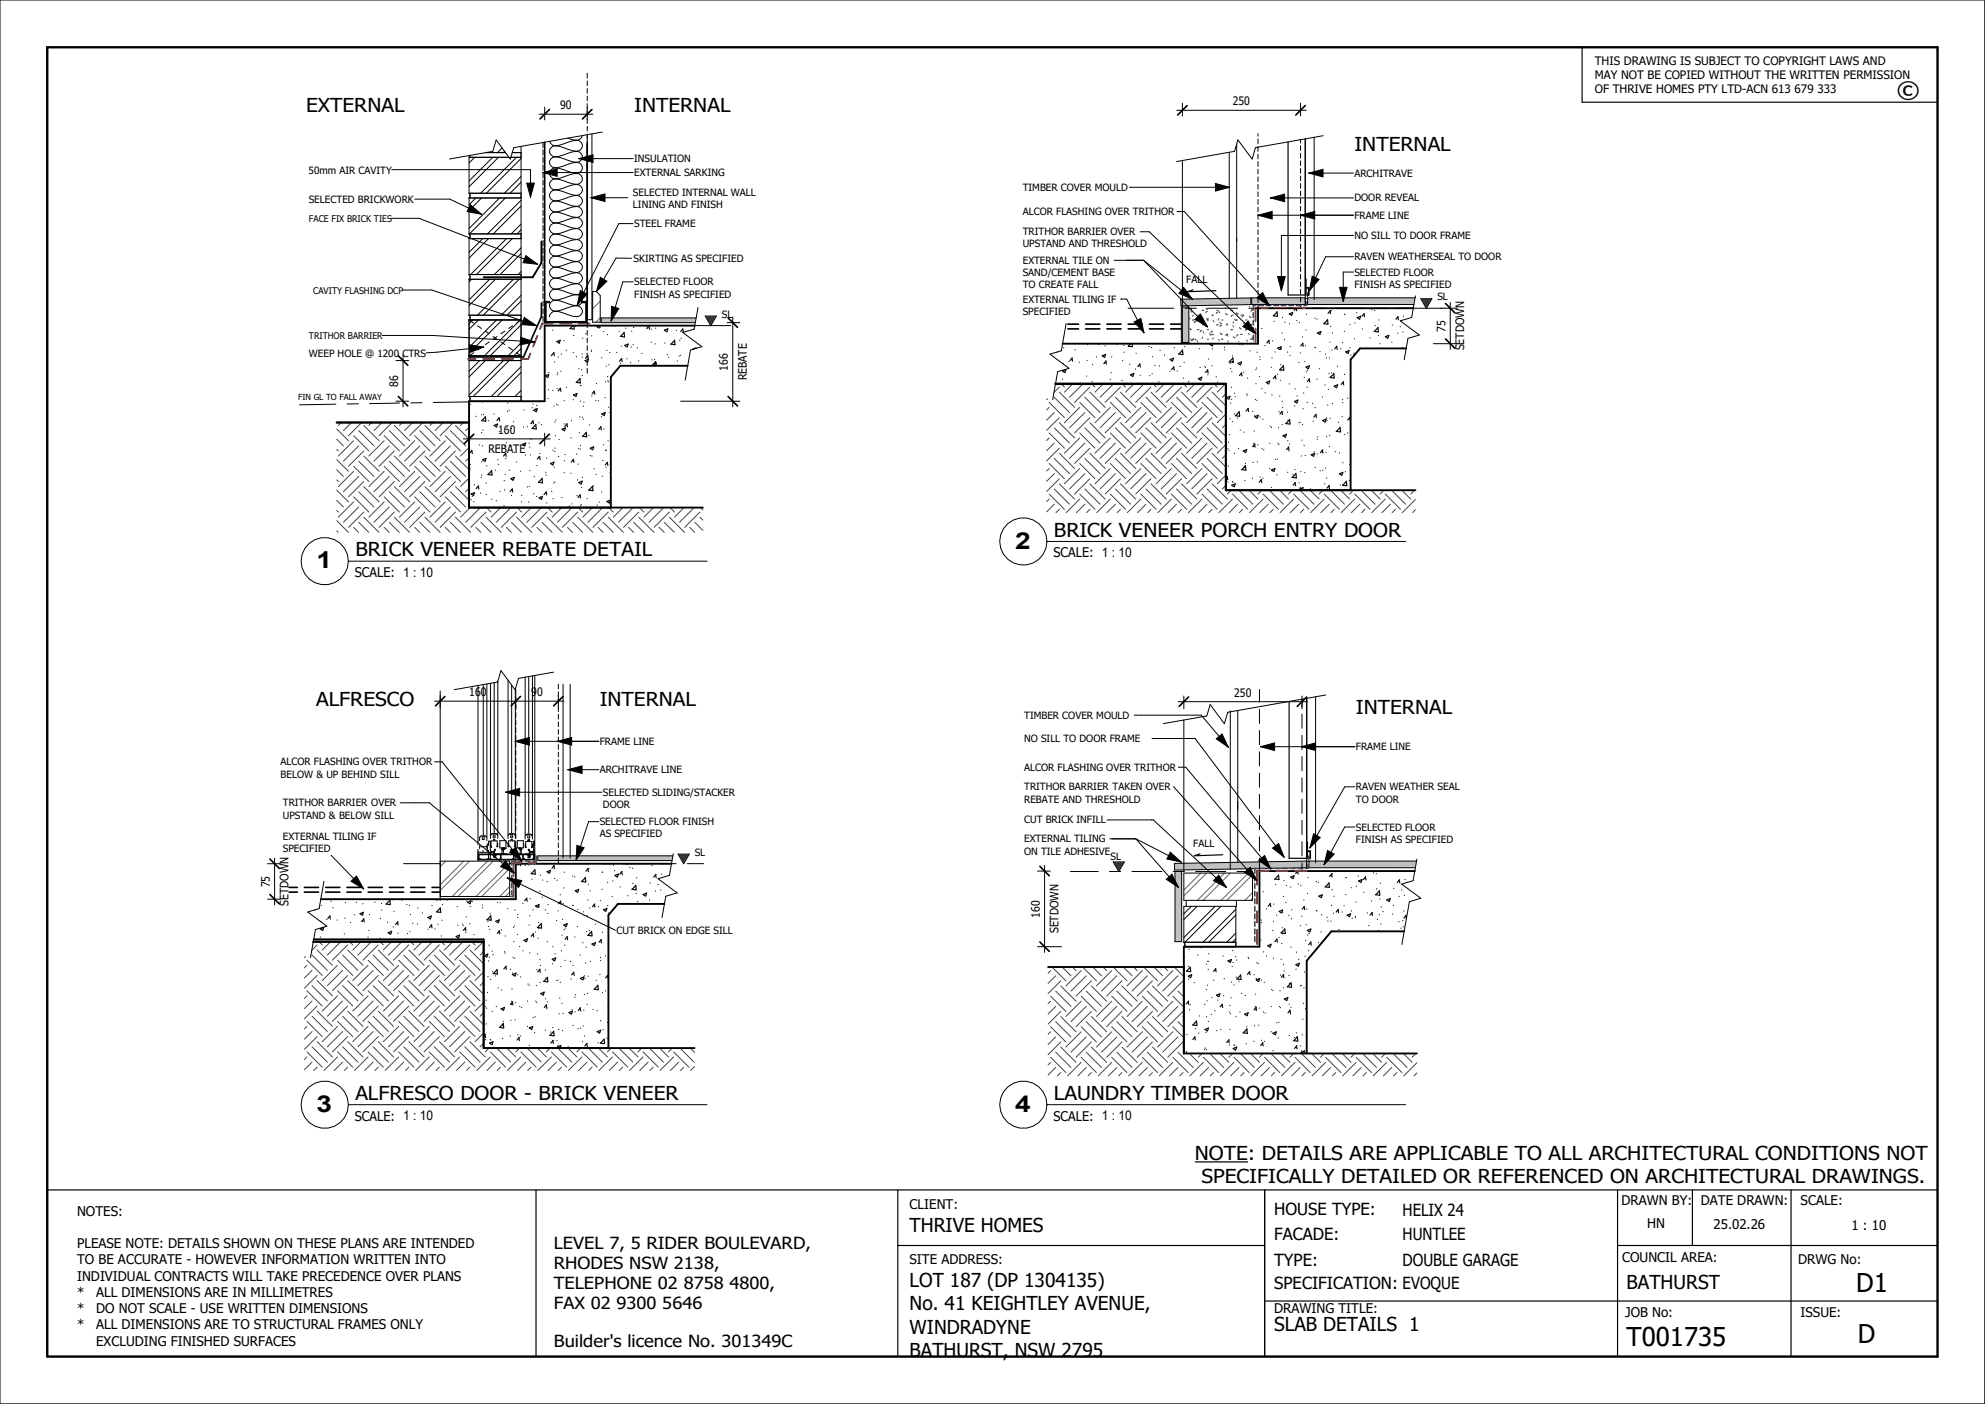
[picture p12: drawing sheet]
<svg xmlns="http://www.w3.org/2000/svg" width="420mm" height="297mm" viewBox="0 0 420 297" stroke-linecap="round" stroke-linejoin="round" font-family="sans-serif">
<defs><g id="words">
<g font-size="5.5">
<text x="392.7" y="273.2">D1</text>
<text x="344.2" y="284.7">T001735</text>
<text x="393.1" y="284.1">D</text>
</g>
<g font-size="4.9">
<text x="214.8" y="116.1">2</text>
<text x="66.9" y="120.3">1</text>
<text x="66.9" y="235.2">3</text>
<text x="214.8" y="235.2">4</text>
</g>
<text font-size="4.8" x="401.4" y="20.7">©</text>
<g font-size="4.1">
<text x="64.8" y="23.8">EXTERNAL</text>
<text x="134.2" y="23.8">INTERNAL</text>
<text x="286.6" y="31.9">INTERNAL</text>
<text x="223" y="113.5">BRICK VENEER PORCH ENTRY DOOR</text>
<text x="75.2" y="117.7">BRICK VENEER REBATE DETAIL</text>
<text x="66.9" y="149.3">ALFRESCO</text>
<text x="126.9" y="149.3">INTERNAL</text>
<text x="286.9" y="151">INTERNAL</text>
<text x="75.2" y="232.7">ALFRESCO DOOR - BRICK VENEER</text>
<text x="223" y="232.7">LAUNDRY TIMBER DOOR</text>
<text x="252.8" y="245.5">NOTE: DETAILS ARE APPLICABLE TO ALL ARCHITECTURAL CONDITIONS NOT</text>
<text x="254.2" y="250.3">SPECIFICALLY DETAILED OR REFERENCED ON ARCHITECTURAL DRAWINGS.</text>
<text x="192.5" y="260.7">THRIVE HOMES</text>
<text x="192.5" y="272.3">LOT 187 (DP 1304135)</text>
<text x="344.2" y="272.6">BATHURST</text>
<text x="192.5" y="277.2">No. 41 KEIGHTLEY AVENUE,</text>
<text x="269.6" y="281.5">SLAB DETAILS 1</text>
<text x="192.5" y="282.1">WINDRADYNE</text>
<text x="192.5" y="287">BATHURST, NSW 2795</text>
</g>
<g font-size="3.5">
<text x="269.6" y="257">HOUSE TYPE:</text>
<text x="296.8" y="257.2">HELIX 24</text>
<text x="269.6" y="262.4">FACADE:</text>
<text x="296.8" y="262.4">HUNTLEE</text>
<text x="117.2" y="264.3">LEVEL 7, 5 RIDER BOULEVARD,</text>
<text x="117.2" y="268.5">RHODES NSW 2138,</text>
<text x="269.6" y="267.8">TYPE:</text>
<text x="296.8" y="267.8">DOUBLE GARAGE</text>
<text x="117.2" y="272.7">TELEPHONE 02 8758 4800,</text>
<text x="269.6" y="272.7">SPECIFICATION: EVOQUE</text>
<text x="117.2" y="277">FAX 02 9300 5646</text>
<text x="117.2" y="284.9">Builder's licence No. 301349C</text>
</g>
<g font-size="2.8">
<text x="222.9" y="117.9">SCALE: 1 : 10</text>
<text x="75.1" y="122.1">SCALE: 1 : 10</text>
<text x="75.1" y="237.1">SCALE: 1 : 10</text>
<text x="222.9" y="237.1">SCALE: 1 : 10</text>
<text x="16.3" y="257.2">NOTES:</text>
<text x="192.5" y="255.8">CLIENT:</text>
<text x="343.1" y="255">DRAWN BY:</text>
<text x="359.9" y="255">DATE DRAWN:</text>
<text x="381" y="255">SCALE:</text>
<text x="348.5" y="259.8">HN</text>
<text x="362.6" y="259.9">25.02.26</text>
<text x="391.7" y="260.2">1 : 10</text>
<text x="16.3" y="264">PLEASE NOTE: DETAILS SHOWN ON THESE PLANS ARE INTENDED</text>
<text x="16.3" y="267.5">TO BE ACCURATE - HOWEVER INFORMATION WRITTEN INTO</text>
<text x="192.5" y="267.4">SITE ADDRESS:</text>
<text x="343.2" y="266.9">COUNCIL AREA:</text>
<text x="380.5" y="267.3">DRWG No:</text>
<text x="16.3" y="270.9">INDIVIDUAL CONTRACTS WILL TAKE PRECEDENCE OVER PLANS</text>
<text x="16.3" y="274.3">*</text>
<text x="20.3" y="274.3">ALL DIMENSIONS ARE IN MILLIMETRES</text>
<text x="16.3" y="277.8">*</text>
<text x="16.3" y="281.2">*</text>
<text x="20.3" y="277.8">DO NOT SCALE - USE WRITTEN DIMENSIONS</text>
<text x="20.3" y="281.2">ALL DIMENSIONS ARE TO STRUCTURAL FRAMES ONLY</text>
<text x="269.6" y="277.7">DRAWING TITLE:</text>
<text x="343.9" y="278.6">JOB No:</text>
<text x="381" y="278.6">ISSUE:</text>
<text x="20.3" y="284.7">EXCLUDING FINISHED SURFACES</text>
</g>
<g font-size="2.5">
<text x="337.4" y="13.7">THIS DRAWING IS SUBJECT TO COPYRIGHT LAWS AND</text>
<text x="337.4" y="16.7">MAY NOT BE COPIED WITHOUT THE WRITTEN PERMISSION</text>
<text x="118.5" y="23.1">90</text>
<text x="260.8" y="22.3">250</text>
<text x="337.4" y="19.6">OF THRIVE HOMES PTY LTD-ACN 613 679 333</text>
<text x="305.8" y="70.2" transform="rotate(-90 305.8 70.2)">75</text>
<text x="309.8" y="74.1" transform="rotate(-90 309.8 74.1)">SETDOWN</text>
<text x="84.2" y="81.8" transform="rotate(-90 84.2 81.8)">86</text>
<text x="154" y="78.4" transform="rotate(-90 154 78.4)">166</text>
<text x="158" y="80.5" transform="rotate(-90 158 80.5)">REBATE</text>
<text x="103.3" y="95.8">REBATE</text>
<text x="105.4" y="91.8">160</text>
<text x="99.3" y="147.3">160</text>
<text x="112.4" y="147.3">90</text>
<text x="261.2" y="147.4">250</text>
<text x="57.1" y="187.7" transform="rotate(-90 57.1 187.7)">75</text>
<text x="61" y="191.6" transform="rotate(-90 61 191.6)">SETDOWN</text>
<text x="220" y="194.1" transform="rotate(-90 220 194.1)">160</text>
<text x="224" y="197.4" transform="rotate(-90 224 197.4)">SETDOWN</text>
</g>
<g font-size="2.1">
<text x="134.2" y="34.3">INSULATION</text>
<text x="65.3" y="36.7">50mm AIR CAVITY</text>
<text x="133.9" y="41.4">SELECTED INTERNAL WALL</text>
<text x="134.2" y="37.3">EXTERNAL SARKING</text>
<text x="216.4" y="40.4">TIMBER COVER MOULD</text>
<text x="286.6" y="37.4">ARCHITRAVE</text>
<text x="65.3" y="43">SELECTED BRICKWORK</text>
<text x="133.9" y="43.9">LINING AND FINISH</text>
<text x="216.4" y="45.5">ALCOR FLASHING OVER TRITHOR</text>
<text x="286.6" y="46.3">FRAME LINE</text>
<text x="286.6" y="42.6">DOOR REVEAL</text>
<text x="134.2" y="48.1">STEEL FRAME</text>
<text x="216.4" y="49.8">TRITHOR BARRIER OVER</text>
<text x="216.4" y="52.4">UPSTAND AND THRESHOLD</text>
<text x="286.6" y="50.6">NO SILL TO DOOR FRAME</text>
<text x="134.1" y="55.5">SKIRTING AS SPECIFIED</text>
<text x="216.4" y="55.8">EXTERNAL TILE ON</text>
<text x="216.4" y="58.4">SAND/CEMENT BASE</text>
<text x="251" y="59.9">FALL</text>
<text x="286.6" y="58.3">SELECTED FLOOR</text>
<text x="286.6" y="55.1">RAVEN WEATHERSEAL TO DOOR</text>
<text x="134.2" y="60.4">SELECTED FLOOR</text>
<text x="134.2" y="63">FINISH AS SPECIFIED</text>
<text x="216.4" y="64">EXTERNAL TILING IF</text>
<text x="216.4" y="61">TO CREATE FALL</text>
<text x="286.6" y="60.9">FINISH AS SPECIFIED</text>
<text x="304.1" y="63.5">SL</text>
<text x="152.7" y="67.2">SL</text>
<text x="216.4" y="66.6">SPECIFIED</text>
<text x="65.3" y="75.5">WEEP HOLE @ 1200 CTRS</text>
<text x="216.7" y="152">TIMBER COVER MOULD</text>
<text x="59.4" y="161.9">ALCOR FLASHING OVER TRITHOR</text>
<text x="126.9" y="157.6">FRAME LINE</text>
<text x="216.7" y="157">NO SILL TO DOOR FRAME</text>
<text x="286.9" y="158.7">FRAME LINE</text>
<text x="59.4" y="164.5">BELOW &amp; UP BEHIND SILL</text>
<text x="126.9" y="163.6">ARCHITRAVE LINE</text>
<text x="216.7" y="167.2">TRITHOR BARRIER TAKEN OVER</text>
<text x="216.7" y="163">ALCOR FLASHING OVER TRITHOR</text>
<text x="286.9" y="167.2">RAVEN WEATHER SEAL</text>
<text x="59.8" y="170.6">TRITHOR BARRIER OVER</text>
<text x="59.8" y="173.1">UPSTAND &amp; BELOW SILL</text>
<text x="127.6" y="168.3">SELECTED SLIDING/STACKER</text>
<text x="127.6" y="170.9">DOOR</text>
<text x="216.7" y="169.8">REBATE AND THRESHOLD</text>
<text x="286.9" y="169.8">TO DOOR</text>
<text x="59.8" y="177.7">EXTERNAL TILING IF</text>
<text x="126.9" y="174.6">SELECTED FLOOR FINISH</text>
<text x="126.9" y="177.1">AS SPECIFIED</text>
<text x="216.7" y="178.2">EXTERNAL TILING</text>
<text x="216.7" y="174.2">CUT BRICK INFILL</text>
<text x="252.5" y="179.2">FALL</text>
<text x="286.9" y="175.7">SELECTED FLOOR</text>
<text x="286.9" y="178.3">FINISH AS SPECIFIED</text>
<text x="59.8" y="180.3">SPECIFIED</text>
<text x="147" y="181">SL</text>
<text x="216.7" y="180.8">ON TILE ADHESIVE</text>
<text x="235" y="182">SL</text>
<text x="130.4" y="197.5">CUT BRICK ON EDGE SILL</text>
</g>
<g font-size="1.9">
<text x="65.4" y="46.9">FACE FIX BRICK TIES</text>
<text x="66.3" y="62.1">CAVITY FLASHING DCP</text>
<text x="65.4" y="71.7">TRITHOR BARRIER</text>
</g>
<text font-size="1.8" x="63.1" y="84.6">FIN GL TO FALL AWAY</text>
</g></defs>
<path d="M276.7 63h22.7l-.2 1.4h-22.5z" fill="#c0c0c0"/>
<g fill="#fff">
<path d="M299.5 62.6l5.6 1-2.4 13.5-5.6-1 .8-4.5 2.4-.7-4-3 2.4-.7z"/>
<path d="M221.2 67.6l4.4 .8-1 5.8-2.4 .7 4 3-2.4 .7-1.1 6-4.4-.8z"/>
<path d="M245.9 17.1l31.1-5.5 3 17.1-14.4 2.5-.7 2.4-3-4-.7 2.4-12.2 2.2z"/>
</g>
<g fill="#c0c0c0">
<path d="M249.8 63.3l14.8-.3 .1 1.4-14.8 .3z"/>
<path d="M250 65h1.6v7.4h-1.6z"/>
<path d="M264.8 63h11.4v1.4h-11.4z"/>
</g>
<g fill="none" stroke="#080808" stroke-width=".25">
<path d="M223.7 74.5h.1M225 76.9h-.1M225.1 73.6h.1M225.5 78.2l-.7 .3 .5 .3M225.5 78.2l-.2 .6M226.1 76.5h.1M226.8 75.8l.1 .6M226.9 75.7l-.5 .6M227.5 74h.1M228.4 76.6h.1M229.9 79.6h.1M230 76.2h.1"/>
<path d="M230.1 72.9h.1M231.2 77.1h.1M232 75.5h.1M232.4 72.9h.1M233.7 76.8v.1M233.7 76.8h.1M233.8 73.2h.1M233.9 75l-.7 .3 .5 .3M233.9 75l-.2 .6M234 76.4l.1 .6M234 76.3l-.4 .6M235.1 78.8h.1"/>
<path d="M235.2 75.5h.1M236.4 72.8h-.1M237.6 76.3h-.1M237.8 73.1h.1M237.8 74.5h.1M238.7 73.2l.9 .2M239 77.1h.1M239.3 72.7l-.6 .6M239.6 72.7v.6M239.9 79l-.7 .3 .5 .3M239.9 79l-.2 .6M240.3 78.1h.1"/>
<path d="M240.4 74.7v.1M241.2 77l.1 .6M241.2 77l-.5 .5M241.3 79.4h-.1M243.1 73.3h.1M243.2 79.5h.1M243.6 73.5h.1M243.8 79.1h.1M243.9 75.4h.1M244.4 77.3h.1M245.3 77.4h.1M245.5 74.1h-.1"/>
<path d="M246.4 75.1h.1M247.6 76.1l.5 .3M247.6 78.6h.1M248.3 75.8l-.7 .3M248.3 75.8l-.2 .6M248.3 77.6l.1 .7M248.4 77.6l-.5 .6M248.4 73.5l.1 .1M249.1 78.5h.1M249.7 77.5h.1M250.2 74l.1 1M250.2 74.1l-.8 .8 .9 .1"/>
<path d="M250.2 74.6h.1M250.4 80h.1M250.6 76.7h-.1M250.7 73.3h.1M253.8 73.8h.1M253.9 77.7h.1M254.3 79.8l-.7 .3M254.3 79.8l-.3 .6-.5-.3M254.9 77.5h.1M255 77.7l.1 .1M255.5 78.3l.1 .6M255.6 78.2l-.5 .6"/>
<path d="M255.6 79.3h.1M255.7 75.9h.1M256.3 72.7l-.3 .1M256.5 77.4h-.1M256.6 73.8h-.1M256.7 72.7l-.2 .5-.5-.4M257.3 79.7h.1M259.1 73.4h.1M259.1 74h.1M260.1 76.5l.9 .2M260.3 76.9h.1M260.4 78h.1"/>
<path d="M260.7 78.6h-.1M260.7 76.5h.1M260.8 75.3h.1M260.9 75.7l.1 .9M260.9 75.8l-.8 .8M262.3 72.9h.1M262.7 76.6l-.7 .3 .4 .3M262.7 78.9l.1 .6M262.7 76.6l-.2 .6M262.7 78.9l-.4 .5M262.9 72.9h.1M263.2 78.7h.1"/>
<path d="M264 80h.1M264.5 74.2h.1M265.7 78.2h.1M265.9 77.8v.1M266 74.5h.1M266.2 67.9h.1M266.5 79.7h.1M266.6 75.5h.1M266.6 76v.1M267 69.5h.1M267.7 73.1h.1M268.5 72l.1 .6"/>
<path d="M268.5 72l-.5 .5M269 77.7h.1M269.2 75.7h-.1M269.3 72.1h-.1M269.4 66.8l.9 .1M269.6 68h.1M269.8 74.4v.1M269.8 79.5l.2 .7M269.9 79.5l-.5 .6M270.2 65.9l.1 1M270.2 66l-.8 .8M270.3 79.2h.1"/>
<path d="M270.7 78.2l.9 .1M271 77.1h.1M271.1 78.4h.1M271.1 73.4l-.7 .2 .4 .4M271.1 73.3l-.2 .6M271.1 73.8h.1M271.3 70.5h-.1M271.4 67.1v.1M271.5 77.3l.1 1M271.5 77.4l-.7 .8M271.8 71.8h.1M271.9 68.2h.1"/>
<path d="M272.4 74.5h.1M272.8 68.5h.1M273 75.2h-.1M273 73.3h.1M273.5 66.1l-.7 .3 .5 .3M273.5 66.1l-.2 .6M274.2 65.2l-.4 .4M274.3 65.2l.1 .6M274.4 67.8h.1M274.8 76.7h.1M274.9 68.2h.1M275.1 74.7h.1"/>
<path d="M275.6 71.3h.1M275.6 72.6l.1 .7M275.7 72.6l-.5 .6M276 79.8h.1M276.1 76.5h.1M276.2 73.1v.1M276.3 69.8h.1M276.4 78.6v.1M276.5 66.5h-.1M276.7 78.3h-.1M277 77.4l-.7 .3 .5 .3M277.1 77.4l-.2 .6"/>
<path d="M278.2 67.3h.1M278.2 73.5h.1M278.3 73.5l.1 .1M278.6 67.5h.1M279.2 78h.1M279.3 74.4h.1M279.5 70.1l-.7 .3 .4 .4M279.5 70.1l-.2 .6M280.1 68.4l.9 .2M280.3 68.4h.1M280.5 74.9h.1M280.6 75.7h.1"/>
<path d="M280.9 67.6l.1 .9M280.9 67.7l-.8 .8M281.2 79h.1M281.3 75.7h.1M281.4 79.8l.9 .2M281.4 65.8l.1 .6M281.4 72.4h.1M281.5 65.7l-.5 .6M281.6 69l-.1 .1M281.7 65.7h.1M281.7 78.9h.1M281.8 74v.1"/>
<path d="M281.9 70.4h.1M282.2 79l.1 .9M282.2 79.1l-.8 .8M282.8 73.3l.1 .6M282.9 73.2l-.5 .6M283 77.5h.1M283.7 73.8h.1M284.1 72.5h.1M284.5 66.5h.1M284.5 70.1h-.1M284.5 79.2h.1M284.6 66.5h-.1"/>
<path d="M284.7 74.4l.5 .4M285.4 74.2l-.7 .2M285.5 74.1l-.2 .6M285.6 68.6v.1M285.6 73.5h.1M285.8 75.1h.1M286.5 75h-.1M286.5 74.7h.1M286.6 71.7h.1M286.7 68.3h.1M287.1 66.2h.1M287.1 67.2l.5 .3"/>
<path d="M287.9 66.9l-.7 .3M287.9 66.9l-.2 .6M288.3 69.6h-.1M288.6 66.4l.1 .6M288.7 66.3l-.5 .6M289.9 71.5h.1M290.3 65.5h.1M290.8 70.1l.8 .1M290.9 65.7h.1M290.9 68.9h.1M291.5 69.2l.2 1M291.6 69.3l-.8 .8"/>
<path d="M291.7 71h-.1M291.8 67.7h.1M292 72.7h.1M292.3 73.7h.1M293.1 71.2l.5 .4M293.8 70.9l-.7 .3M293.9 70.9l-.2 .6M294.5 72.4h.1M294.6 68.8h.1M295.7 70.5h.1M295.8 67l.1 .6M295.8 67l-.4 .5"/>
<path d="M296.3 69.1h.1M296.7 73.6h.1M296.9 70.2h-.1M297 66.9h.1M224.8 80.2h.1M228.6 81.1h.1M231.1 80.7h.1M234.9 80.2h.1M237.4 80.5h.1M245.2 80.7v.1M251.5 80.7h.1M257.7 80.8h-.1"/>
<path d="M259.8 94.9h.1M259.9 93.6h.1M259.9 98.6h.1M260.1 95.2l-.1 .1M260.2 91.9h.1M260.2 83.8l-.7 .3 .5 .4M260.3 83.8l-.2 .6M260.3 88.6h.1M260.4 85.3h.1M260.5 81.9v.1M260.6 84.5h.1M260.8 89.2h.1"/>
<path d="M261.2 83.2h.1M261.2 95.9h.1M261.3 87.5l-.1 .1M261.4 83.9h-.1M261.4 87.9l.9 .2M261.8 88.4h.1M262 94.9h.1M262.2 87.1l.1 .9M262.2 87.1l-.8 .9M262.4 91h.1M263.2 91.4h.1M263.3 98.9h.1"/>
<path d="M263.5 98.5l.1 .9M263.5 98.5l-.8 .9 .9 .1M263.5 98h.1M263.8 95.1l-.7 .3 .4 .3M263.8 83.3h.1M263.8 95.1l-.2 .6M263.9 83.6h.1M264.1 86.4l.1 .7M264.1 86.4l-.5 .6M265.1 87h-.1M265.1 97.8h.1M265.3 93.8h.1"/>
<path d="M265.3 94.5h-.1M265.4 91.2h.1M265.5 94l.1 .6M265.5 87.8h.1M265.5 93.9l-.5 .6M265.6 84.5h.1M265.7 81.2h.1M265.9 84.7h.1M266 97.7h.1M266.2 94.1h-.1M266.2 87.9l-.7 .2 .5 .4M266.2 87.8l-.2 .6"/>
<path d="M266.6 88.2h.1M267 82.2h.1M267 94.9h.1M267.2 88.7h.1M267.4 95.1h.1M267.7 83.1h.1M268.6 80.6l-.7 .3 .5 .3M268.6 99.1h.1M268.7 80.6l-.2 .6M268.7 93.8h.1M268.8 90.2h.1M269 90.4h.1"/>
<path d="M269 99.4l.5 .4M269.1 83.5v.1M269.7 99.1l-.7 .3M269.8 99.1l-.2 .6M269.9 97.2h-.1M270.3 97.1h.1M270.4 93.8h.1M270.5 90.4v.1M270.6 94h.1M270.7 87.1h-.1M270.8 83.8h.1M270.9 80.5h.1"/>
<path d="M271.2 87.1l.2 .6M271.3 84.9h.1M271.3 87l-.5 .6M271.3 89.8h.1M271.4 86.2h.1M272.1 89.6l.9 .1M272.2 91.9l-.7 .3 .4 .3M272.2 91.9l-.2 .6M272.4 87.2h.1M272.5 99.9h.1M272.5 93.3h.1M272.5 88.9h.1"/>
<path d="M272.6 94.6l.1 .6M272.7 94.5l-.5 .6M272.7 95.4h.1M272.8 81.2h.1M272.8 93.9h.1M272.9 88.7l.1 1M272.9 88.8l-.8 .8M273.9 85.9h.1M274 99.3v.1M274 82.3h.1M274.5 83.8h.1M274.6 84.6l-.7 .3 .5 .4"/>
<path d="M274.6 84.6l-.2 .6M274.8 89.4h.1M275.1 89.3h.1M275.2 99.8h.1M275.4 96.4l-.1 .1M275.5 93.1h.1M275.6 89.8h.1M275.7 86.5h.1M275.9 83.1h-.1M275.9 94.2h.1M276.1 100h.1M276.2 96.4h.1"/>
<path d="M276.6 81.9h-.1M276.6 85.1h.1M277 80.2l.1 .6M277.1 80.1l-.5 .6M277.4 96.2l.5 .3M277.8 85.4h-.1M277.9 89.1h.1M278.1 95.6h.1M278.1 95.9l-.7 .3M278.2 95.9l-.2 .6M278.3 86.2h.1M278.3 98.9h.1"/>
<path d="M278.4 87.7l.1 .6M278.5 87.6l-.5 .6M278.7 80.2h.1M278.7 92.9h.1M278.7 96h.1M278.8 92.4h.1M279.3 99.6h.1M279.8 95.2l.1 .6M279.8 84h.1M279.9 95.2l-.5 .5M279.9 99.5h.1M280.4 81.4h.1"/>
<path d="M280.5 99h-.1M280.6 88.7l-.7 .2 .4 .4M280.6 95.7h.1M280.6 88.6l-.2 .6M280.7 88.4h.1M280.7 92.3v.1M280.8 89h.1M280.9 85.7h.1M281.1 82.4h-.1M281.3 94.5h.1M281.4 92.1h-.1M281.5 88.5h-.1"/>
<path d="M281.9 85.4h.1M282.3 81.7l.5 .3M282.5 95.5h.1M283 81.4l-.7 .3M283 81.4l-.2 .6M283.2 89.3h.1M283.4 95.8h.1M283.5 90.4l.1 .9M283.5 90.5l-.7 .8 .8 .1M284 88.2h.1M284.1 84.5h.1M284.1 85.2h.1"/>
<path d="M284.1 97.9h.1M284.2 80.8l.1 .6M284.3 80.7l-.5 .6M284.5 91.9h.1M284.7 99.8h.1M285.1 84.2h.1M285.2 91.6h-.1M285.6 88.3l.1 .6M285.6 98.3h.1M285.7 88.3l-.5 .5M285.7 95h.1M259.7 100.8l.1 .7"/>
<path d="M259.7 100.8l-.3 .4M259.8 101.9h.1M260.8 101.9h.1M260.9 102h.1M261.2 102.9l.1-.5-.7 .2 .5 .4M263.4 101.7h.1M265 101.1v.1M266.6 100.9h.1M266.8 101.5l.2 .6M266.9 101.4l-.5 .6M267.2 101.2h.1M269 103.1h.1"/>
<path d="M270.2 100.4h.1M273.4 101l.9 .1M273.6 100.3h-.1M274 102.1l.1 .6M274.1 102.1l-.5 .5M274.2 100.1l.1 1M274.2 100.2l-.8 .8M274.9 102.1h.1M275 103.4l.4 .3M275.1 103.1h.1M275.7 103.2l-.7 .2M275.7 103.1l-.2 .6"/>
<path d="M277.3 103.4h.1M280.3 102.3h.1M280.7 101.1h.1M281.2 102.7l.1 .7M281.3 102.7l-.5 .6M283.4 100.2l.5 .4M283.4 100.2l.7-.3-.2 .6M283.6 102.6h.1M284.1 102.6l.9 .2M284.9 101.8l.1 .9M284.9 101.9l-.8 .8M285.5 101.6h.1"/>
</g>
<g fill="none" stroke="#454545" stroke-width=".21">
<path d="M221.7 84.4l-.2 .2M222 86.2l-.5 .5M222 92.7l-.5 .5M222 99.1l-.5 .5M222 98l3.2 3.3M222 91.6l3.2 3.2M222 85.1l3.2 3.2M223.1 97l3.2 3.2M223.1 90.5l3.2 3.2M223.1 84l3.2 3.3M223.1 87.3l-1.6 1.6M223.1 93.7l-1.6 1.6"/>
<path d="M224.1 81.9l-1.1 1.1M224.1 88.3l-2.6 2.7M224.1 94.8l-2.6 2.7M224.1 95.9l3.3 3.2M224.1 89.4l3.3 3.3M224.1 83l3.3 3.2M224.5 81.2l.7 .7M227 81.2l-1.8 1.8M228.5 86.2l-3.3 3.2M228.5 92.7l-3.3 3.2M228.5 99.1l-3.3 3.2M228.5 98l3.2 3.3"/>
<path d="M228.5 91.6l3.2 3.2M228.5 85.1l3.2 3.2M229.1 81.2l-2.8 2.8M229.5 97l3.3 3.2M229.5 90.5l3.3 3.2M229.5 84l3.3 3.3M229.5 87.3l-3.2 3.2M229.5 93.7l-3.2 3.3M230.6 81.9l-3.2 3.2M230.6 88.3l-3.2 3.3M230.6 94.8l-3.2 3.2M230.6 95.9l3.2 3.2"/>
<path d="M230.6 89.4l3.2 3.3M230.6 83l3.2 3.2M231 81.2l.7 .7M233.4 81.2l-1.7 1.8M234.9 86.2l-3.2 3.2M234.9 92.7l-3.2 3.2M234.9 99.1l-3.2 3.2M234.9 98l3.3 3.3M234.9 91.6l3.3 3.2M234.9 85.1l3.3 3.2M235.6 81.2l-2.8 2.8M236 97l3.2 3.2"/>
<path d="M236 90.5l3.2 3.2M236 84l3.2 3.3M236 87.3l-3.2 3.2M236 93.7l-3.2 3.3M237.1 81.9l-3.3 3.2M237.1 88.3l-3.3 3.3M237.1 94.8l-3.3 3.2M237.1 95.9l3.2 3.2M237.1 89.4l3.2 3.3M237.1 83l3.2 3.2M237.5 81.2l.7 .7M239.9 81.2l-1.8 1.8"/>
<path d="M241.4 86.2l-3.3 3.2M241.4 92.7l-3.3 3.2M241.4 99.1l-3.3 3.2M241.4 98l3.2 3.3M241.4 91.6l3.2 3.2M241.4 85.1l3.2 3.2M242.1 81.2l-2.9 2.8M242.5 97l3.2 3.2M242.5 90.5l3.2 3.2M242.5 84l3.2 3.3M242.5 87.3l-3.3 3.2M242.5 93.7l-3.3 3.3"/>
<path d="M243.5 81.9l-3.2 3.2M243.5 88.3l-3.2 3.3M243.5 94.8l-3.2 3.2M243.5 95.9l3.3 3.2M243.5 89.4l3.3 3.3M243.5 83l3.3 3.2M243.9 81.2l.7 .7M246.4 81.2l-1.8 1.8M247.8 86.2l-3.2 3.2M247.8 92.7l-3.2 3.2M247.8 99.1l-3.2 3.2M247.9 98l3.2 3.3"/>
<path d="M247.9 91.6l3.2 3.2M247.9 85.1l3.2 3.2M248.5 81.2l-2.8 2.8M248.9 97l3.3 3.2M248.9 90.5l3.3 3.2M248.9 84l3.3 3.3M248.9 87.3l-3.2 3.2M248.9 93.7l-3.2 3.3M250 81.9l-3.2 3.2M250 88.3l-3.2 3.3M250 94.8l-3.2 3.2M250 95.9l3.2 3.2"/>
<path d="M250 89.4l3.2 3.3M250 83l3.2 3.2M250.4 81.2l.7 .7M252.8 81.2l-1.7 1.8M254.3 86.2l-3.2 3.2M254.3 92.7l-3.2 3.2M254.3 99.1l-3.2 3.2M254.3 98l3.2 3.3M254.3 91.6l3.2 3.2M254.3 85.1l3.2 3.2M255 81.2l-2.8 2.8M255.4 97l3.2 3.2"/>
<path d="M255.4 90.5l3.2 3.2M255.4 84l3.2 3.3M255.4 87.3l-3.2 3.2M255.4 93.7l-3.2 3.3M256.5 81.9l-3.3 3.2M256.5 88.3l-3.3 3.3M256.5 94.8l-3.3 3.2M256.5 95.9l2.9 2.9M256.5 89.4l2.9 2.9M256.5 83l2.9 2.9M256.9 81.2l.6 .7M259.3 81.2l-1.8 1.8"/>
<path d="M259.4 83.3l-.8 .7M259.4 89.8l-.8 .7M259.4 96.2l-.8 .8M259.4 87.6l-1.9 1.8M259.4 94.1l-1.9 1.8M222 105.6l-.5 .5M222 104.5l3.2 3.2M223.1 103.4l3.2 3.3M223.1 100.2l-1.6 1.6M223.1 106.7l-1.6 1.6M224.1 101.3l-2.6 2.7M224.1 107.7l-.7 .7"/>
<path d="M224.1 102.4l3.3 3.2M228.5 105.6l-2.9 2.8M228.5 104.5l3.2 3.2M229.5 103.4l3.3 3.3M229.5 100.2l-3.2 3.2M229.5 106.7l-1.7 1.7M230.6 101.3l-3.2 3.2M230.6 107.7l-.7 .7M230.6 102.4l3.2 3.2M234.9 105.6l-2.8 2.8M234.9 104.5l3.3 3.2M236 103.4l3.2 3.3"/>
<path d="M236 100.2l-3.2 3.2M236 106.7l-1.8 1.7M237.1 101.3l-3.3 3.2M237.1 107.7l-.7 .7M237.1 102.4l3.2 3.2M241.4 105.6l-2.9 2.8M241.4 104.5l3.2 3.2M242.5 103.4l3.2 3.3M242.5 100.2l-3.3 3.2M242.5 106.7l-1.8 1.7M243.5 101.3l-3.2 3.2M243.5 107.7l-.7 .7"/>
<path d="M243.5 102.4l3.3 3.2M247.8 105.6l-2.8 2.8M247.9 104.5l3.2 3.2M248.9 103.4l3.3 3.3M248.9 100.2l-3.2 3.2M248.9 106.7l-1.7 1.7M250 101.3l-3.2 3.2M250 107.7l-.7 .7M250 102.4l3.2 3.2M254.3 105.6l-2.8 2.8M254.3 104.5l3.2 3.2M255.4 103.4l3.2 3.3"/>
<path d="M255.4 100.2l-3.2 3.2M255.4 106.7l-1.8 1.7M256.5 101.3l-3.3 3.2M256.5 107.7l-.7 .7M256.5 102.4l3.2 3.2M259.4 102.7l-.8 .7M259.4 100.5l-1.9 1.8M260.5 103.7l-.8 .8M260.8 105.6l-2.9 2.8M260.8 104.5l3.2 3.2M261.9 106.7l-1.8 1.7M262.1 103.7l3 3"/>
<path d="M262.9 107.7l-.7 .7M264.3 103.7l1.9 1.9M267 103.7l-.8 .8M267.2 105.6l-2.8 2.8M267.2 104.5l3.3 3.2M268.3 106.7l-1.8 1.7M268.6 103.7l3 3M269.4 107.7l-.7 .7M270.8 103.7l1.8 1.9M273.4 103.7l-.8 .8M273.7 105.6l-2.9 2.8M273.7 104.5l3.2 3.2"/>
<path d="M274.8 106.7l-1.8 1.7M275.1 103.7l2.9 3M275.9 107.7l-.7 .7M277.2 103.7l1.9 1.9M279.9 103.7l-.8 .8M280.2 105.6l-2.9 2.8M280.2 104.5l3.2 3.2M281.3 106.7l-1.8 1.7M281.5 103.7l3 3M282.3 107.7l-.7 .7M283.7 103.7l1.9 1.9M286.4 103.7l-.8 .8"/>
<path d="M286.6 105.6l-2.8 2.8M286.6 104.5l3.3 3.2M287.7 106.7l-1.8 1.7M288 103.7l2.9 3M288.8 107.7l-.7 .7M290.1 103.7l1.9 1.9M292.8 103.7l-.8 .8M293.1 105.6l-2.9 2.8M293.1 104.5l3.2 3.2M294.2 106.7l-1.8 1.7M294.4 103.7l3 3M295.3 107.7l-.7 .7"/>
<path d="M296.6 103.7l1.9 1.9M299.3 103.7l-.8 .8M299.5 107.8l-.6 .6M299.5 105.7l-2.8 2.7"/>
</g>
<g fill="none" stroke="#4d4d4d" stroke-width=".21">
<path d="M251.7 67.3l.1 .2M251.8 69.4l.2 .3M251.9 71.7l.2 .3M252 69.7h.1M252 65.8l.2 .3M252.1 72h.1M252.1 65.3l-.2 .2M252.4 67.7h.1M252.4 71.8h.1M252.4 71.8h.3M252.4 67.7h.3M252.5 66.6l-.2 .3"/>
<path d="M252.9 68h.1M252.9 68l-.2 .3M253 67.5l.2 .3M253.1 71.7l-.2 .3M253.2 67.8h.1M253.3 72.1l.2 .2M253.4 69.7h.1M253.4 66.7h.3M253.4 69.7h.3M254.1 69.9h.1M254.1 69.9l-.2 .3M254.2 67.7l-.1 .3"/>
<path d="M254.4 65.7h.1M254.4 65.7h.3M254.4 68.7h.3M254.5 71.3l-.2 .3M254.6 70.2l.1 .3M254.9 68.8l.2 .3M255.2 65.2l.1 .2M255.3 65.9h.1M255.3 65.9l-.2 .3M255.3 67.4l.2 .3M255.3 65.4h.1M255.4 69.7h.3"/>
<path d="M255.4 71.8h.3M255.5 67.7h.1M255.6 67.3l-.1 .3M255.9 70.6l.2 .2M256.1 70.8h.1M256.4 70.1h.1M256.4 70.1l-.2 .3M256.4 66.7h.1M256.4 70.7h.1M256.4 66.7h.4M256.4 70.7h.4M256.7 67.8l.2 .3"/>
<path d="M256.7 71.5l-.1 .2M257.4 68.7h.1M257.4 65.7h.4M257.4 68.7h.4M257.5 66h.1M257.5 66l-.1 .3M257.8 71.8l.2 .3M257.9 67.4l-.2 .3M257.9 65.9l.2 .3M258.1 68.2l.1 .2M258.2 70.4l.2 .3M258.2 68.4h.1"/>
<path d="M258.3 68.8h.1M258.3 68.8l-.2 .3M258.4 70.7h.1M258.5 71.8h.1M258.5 71.8h.3M258.5 67.7h.3M259.3 65l-.1 .1M259.3 66.3l.2 .2M259.5 68.7h.3M259.5 70.7h.3M259.5 66.5h.1M259.5 70.7h.1"/>
<path d="M259.5 70.7l-.2 .3M259.6 70.8l.2 .3M259.7 68.4l-.2 .3M259.9 72.1l-.1 .2M260.5 65.7h.1M260.5 69.7h.1M260.5 65.7h.3M260.5 69.7h.3M260.7 66.7h.1M260.7 66.7l-.2 .3M260.9 68.9l.1 .3M261 71.2l.2 .3"/>
<path d="M261 68.1l-.1 .3M261.2 71.5h.1M261.2 67.5l.2 .3M261.5 67.7h.1M261.5 67.7h.3M261.6 66.1l.2 .3M261.8 66.4h.1M261.8 70.8h.1M261.8 70.8l-.2 .3M262.2 72.2l-.1 .1M262.2 69.3l.2 .3M262.4 69.6h.1"/>
<path d="M262.5 70.7h.1M262.5 66.7h.4M262.5 70.7h.4M262.9 66.8h.1M262.9 66.8l-.1 .3M263 66.5l.2 .3M263.3 68.2l-.2 .3M263.5 69.7h.4M263.5 67.7h.4M263.7 69.6h.1M263.7 69.6l-.2 .3M263.8 71.9l.1 .3"/>
<path d="M264.1 70.5l.2 .3M264.4 64.8v.1M264.4 66.9l.1 .3M264.5 69.1l.2 .3M264.5 67.2h.1M264.6 68.7h.1M264.6 68.7h.3M264.6 71.8h.3M264.7 69.4h.1M264.8 65.6h.1M264.8 65.6l-.1 .3M264.9 71.5h.1"/>
<path d="M264.9 71.5l-.1 .3M265.1 69.2l-.2 .3M265.2 72.3h.1"/>
</g>
<path d="M297.5 73.7h-9.7l-2 2.4v27.6M299 65.2h-32.8v7.5h-41.4M223.3 81.2h36.1v22.5h40.1" fill="none" stroke="#000" stroke-width=".4"/>
<path d="M223.3 81.2h36.1" fill="none" stroke="#000" stroke-width=".5"/>
<g fill="none" stroke="#000" stroke-width=".21">
<path d="M250.2 34v38.4M260.1 32.2v30.9M261.7 30.5v32.6M266.2 28.3v.5M266.2 29.4v1M266.2 31v1M266.2 32.6v1M266.2 34.2v1M266.2 35.8v1M266.2 37.4v1M266.2 39v1M275.2 29.6v.6"/>
<path d="M275.2 30.8v1M275.2 32.4v1M275.2 34v1M275.2 35.6v1M275.2 37.2v1M275.2 38.8v1M276.2 29.4v35h-11.4v-1.4h11.4M278.1 29v34.4M280 28.7l-14.4 2.5-.7 2.4-3-4-.7 2.4-12.2 2.2M266.2 40.6v1M266.2 42.2v1M266.2 43.8v1"/>
<path d="M266.2 45.4v1M266.2 47v1M266.2 48.6v1M266.2 50.2v1M266.2 51.8v1M266.2 53.4v1M266.2 55v1M266.2 56.6v1M266.2 58.2v1M266.2 59.8v1M275.2 40.4v1M275.2 42v1"/>
<path d="M275.2 43.6v1M275.2 45.2v1M275.2 46.8v1M275.2 48.4v1M275.2 50v1M275.2 51.6v1M275.2 53.2v1M275.2 54.8v1M275.2 56.4v1M275.2 58v1M275.2 59.6v1M276.4 59v3.5"/>
<path d="M225.6 68.4l-1 5.8-2.4 .7 4 3-2.4 .7-1.1 6M238.7 65.2h9.7M249.8 63.3l14.8-.3 .1 1.4-14.8 .3zM250 65h1.6v7.4h-1.6zM250.8 65.2h2.3M255.5 65.2h6.4M264.2 65.2h2.4M266.2 61.4v1M266.2 63v1M266.2 64.6v.5M269 65.2h6.4M275.2 61.2v1"/>
<path d="M275.2 62.8v1M275.2 64.4v.7M276.2 63.1h.5M276.6 61.9v.9M277.7 65.2h2.4M282.5 65.2h6.4M291.2 65.2h2.4M295 65.2h10.7M299.4 63h-22.7v1.4h22.5M299.5 62.6l-.8 4.6-2.4 .7 4 3-2.4 .7-.8 4.5"/>
</g>
<path d="M265.7 69.5v2.8M268.1 65.1h-2.4v2.8M269.7 65.1h2.4M273.7 65.1h2.5" fill="none" stroke="#f00" stroke-width=".4"/>
<path d="M276.2 29.4v33h-3.7v-32.4M252.5 61.3l-1.2 .4 6-.2" fill="none" stroke="#000" stroke-width=".25"/>
<g fill="none" stroke="#000" stroke-width=".35">
<path d="M226 68.6h2.2M226 69.6h2.2M229.7 68.6h3M229.7 69.6h3M234.2 68.6h3M234.2 69.6h3M238.7 68.6h3M238.7 69.6h3M243.2 68.6h3M243.2 69.6h3M247.7 68.6h2.3M247.7 69.6h2.3"/>
<path d="M276.4 60.9h.5v1.6"/>
</g>
<path d="M265.2 66.2v1M265.2 67.8v1M265.2 69.4v1M265.2 71v.9M265.7 64.6h-.5v1M266.3 64.6h1M267.9 64.6h1M269.5 64.6h1M271.1 64.6h1M272.7 64.6h1M274.3 64.6h1M276.4 63.9v.7h-.5" fill="none" stroke="#00f" stroke-width=".35"/>
<g fill="#fff">
<path d="M66.3 199.2h36v22.5h44.7v4.8h-82.6v-24.2l1.3 .3z"/>
<path d="M142.5 180.6l5.6 1-2.4 13.5-5.6-1 .8-4.5 2.4-.7-4.1-3 2.4-.7z"/>
<path d="M64.1 185.7l4.4 .7-1 5.8-2.4 .7 4.1 3-2.5 .7-1 6-4.4-.8z"/>
</g>
<path d="M113.8 181h28.6l-.2 1h-28.4z" fill="#c0c0c0"/>
<path d="M101.1 180.6v1.3h12.1v-1.3zM101.4 180.8h11.6v1h-11.6z" fill="#000"/>
<g fill="#fff">
<path d="M94.3 135.7l21-3.7 1.8 10.2-7.4 1.3-.7 2.4-3-4-.7 2.4-9.2 1.6z"/>
<path d="M93.1 182.2h14.7v7.4h-14.7z"/>
</g>
<g fill="none" stroke="#080808" stroke-width=".25">
<path d="M66.7 192.5h-.1M67.8 198.2h.1M67.9 194.9h.1M68 191.6h.1M68.5 196.2l-.7 .3 .5 .3M68.5 196.2l-.2 .6M69.1 194.5h.1M69.8 193.8l.1 .6M69.8 193.7l-.4 .6M70.1 190.7h.1M70.5 192h-.1M71.3 194.6h.1"/>
<path d="M72.9 197.6h-.1M73 194.2v.1M73.1 190.9h.1M74.2 195.1h.1M74.9 193.5h.1M75.4 190.9h.1M76.7 194.9h.1M76.7 194.8h.1M76.8 191.2h.1M76.9 193l-.7 .3 .5 .3M76.9 193l-.2 .6M76.9 194.4l.2 .6"/>
<path d="M77 194.4l-.5 .5M77.9 198.2h.1M78.1 196.8h.1M78.2 193.5h.1M79.3 190.8h.1M80.4 198.5h.1M80.5 194.3h.1M80.7 191.1h.1M80.8 192.5h.1M81.7 191.2l.9 .2M82 195.1h.1M82.5 190.4l.1 .9"/>
<path d="M82.5 190.5l-.8 .8M82.9 197l-.7 .3 .4 .3M82.9 197l-.2 .6M83.1 190.3h.1M83.2 196.1h.1M83.4 192.8h-.1M84.1 195l.1 .7M84.2 195l-.5 .6M84.2 197.4h.1M84.8 190.2l.3 .2M85.2 190.2l-.1 .1M86.1 191.3h.1"/>
<path d="M86.2 197.5h.1M86.6 191.5h.1M86.8 197.1h-.1M86.9 193.5h-.1M87.3 195.3h.1M88.3 195.4h.1M88.4 192.1h.1M89.4 193.1h.1M90.6 196.6h-.1M91.3 193.8l-.7 .3 .4 .3M91.3 193.8l-.2 .6M91.3 195.7l.1 .6"/>
<path d="M91.4 195.6l-.5 .6M91.4 191.6h.1M92 196.5h.1M92.4 192.9l.8 .1M92.4 190.5h.1M92.7 195.5h.1M93.1 192l.2 1M93.2 192.1l-.8 .8M93.2 192.6h.1M93.4 198h.1M93.5 194.7h.1M93.6 191.3h.1"/>
<path d="M94.5 198.7h.1M94.6 190.4h.1M96.5 198.1l.5 .3M96.7 191.8h.1M96.9 195.7h.1M97.2 197.8l-.7 .3M97.2 197.8l-.2 .6M97.9 195.5h.1M98 195.8h.1M98.5 196.3l.1 .6M98.5 196.2l-.5 .6M98.5 197.3h.1"/>
<path d="M98.7 193.9l-.1 .1M98.8 190.6h.1M98.9 190.9l.5 .3M99.4 195.4h.1M99.5 191.8h.1M99.7 190.6l-.7 .2M99.7 190.5l-.2 .6M99.9 190.6l.1 .1M100.3 197.7h.1M102.1 191.5h-.1M102.1 192h.1M103.2 194.9h.1"/>
<path d="M103.3 196h.1M103.5 199.9v.1M103.6 196.6h.1M103.7 194.5h.1M103.7 193.3h.1M103.8 193.7l.1 .9M103.8 193.8l-.8 .8 .9 .1M105.3 190.9h.1M105.6 194.6l-.7 .3M105.6 196.9l.2 .6M105.6 194.6l-.2 .6-.5-.3M105.7 196.9l-.5 .5"/>
<path d="M105.9 190.9l-.1 .1M106.1 196.7h.1M107 198h-.1M107.4 192.2h.1M108.7 196.2h.1M108.7 199.2h.1M108.8 195.9h.1M109 192.5h-.1M109.2 185.9h.1M109.5 197.7h.1M109.5 193.5h.1M109.6 194.1h.1"/>
<path d="M109.9 182.7l-.3 .3M109.9 187.5h.1M110.1 182.7v.4M110.6 191.1h.1M111.1 183.1h.1M111.4 190l.1 .7M111.5 190l-.5 .5M111.6 198.6l-.7 .3 .5 .3M111.6 198.6l-.2 .6M111.9 183h.1M111.9 195.7h.1M112.1 193.7h.1"/>
<path d="M112.2 190.1h.1M112.4 184.8l.9 .1M112.5 186h.1M112.8 192.5h.1M112.8 197.5l.1 .7M112.9 197.5l-.5 .6M113.2 183.9l.1 1M113.2 184l-.8 .8M113.3 197.2h.1M113.7 196.2l.9 .1M113.9 198.5h-.1M114 195.1h.1"/>
<path d="M114 196.4h.1M114 191.4l-.7 .2 .5 .4M114.1 191.3l-.3 .6M114.1 191.8h.1M114.2 188.5h.1M114.3 185.1v.1M114.5 195.3l.1 1M114.5 195.4l-.8 .8M114.7 189.8h.1M114.8 186.2h.1M115.4 192.5h.1M115.8 186.5h.1"/>
<path d="M115.8 199.2h.1M115.9 193.2h.1M116 191.3h.1M116.5 184.1l-.7 .3 .4 .3M116.5 184.1l-.2 .6M117.2 183.1l.1 .7M117.3 183.1l-.5 .6M117.4 185.8h-.1M117.8 194.7h.1M117.9 186.2h.1M118.1 192.7h.1M118.6 189.3h-.1"/>
<path d="M118.6 190.7l.1 .6M118.7 190.6l-.5 .6M118.9 197.8h.1M119.1 194.5h-.1M119.2 191.1v.1M119.3 187.8h.1M119.3 196.7h.1M119.4 184.5h.1M119.5 199.9h.1M119.6 196.3h.1M120 198.2l.1 .6M120 195.4l-.7 .3 .5 .3"/>
<path d="M120 195.4l-.2 .6M120 198.1l-.4 .6M121.2 185.3h.1M121.2 191.5h.1M121.3 191.5v.1M121.6 185.5h.1M121.6 198.2h.1M122.2 196h-.1M122.3 192.4h-.1M122.4 188.2l-.7 .2 .5 .4M122.5 188.1l-.2 .6M123.2 186.4h.1"/>
<path d="M123.3 199.4h.1M123.4 192.9h.1M123.6 193.7h.1M123.8 185.6l.1 .9h-.9M123.8 185.7l-.7 .8M124.1 197v.1M124.3 193.7h-.1M124.4 197.9l.9 .1M124.4 183.8l.1 .6M124.4 190.4h.1M124.4 183.7l-.4 .6M124.5 187.1h.1"/>
<path d="M124.6 183.7h.1M124.7 196.9h.1M124.8 192.1h.1M124.9 188.4h.1M125.2 197l.1 .9M125.2 197.1l-.8 .8M125.8 191.3l.1 .6M125.8 191.2l-.4 .6M126 199.4l-.7 .3 .4 .3M126 195.5h-.1M126 199.4l-.2 .6M126.6 191.8h.1"/>
<path d="M127 190.5h.1M127.2 198.8l.1 .6M127.2 198.8l-.5 .5M127.4 184.5h.1M127.4 188.1h.1M127.4 197.2h.1M127.5 184.5h.1M128.4 192.2l-.7 .2 .5 .4M128.4 192.1l-.2 .6M128.6 186.6v.1M128.6 191.6h.1M128.8 193.1h.1"/>
<path d="M129.4 192.7h.1M129.5 189.7h.1M129.7 186.3l-.1 .1M129.8 183h.1M130.1 184.2h-.1M130.8 184.9l-.7 .3 .5 .3M130.9 184.9l-.2 .6M131.2 187.6h.1M131.6 184.4l.1 .6M131.6 184.3l-.5 .6M132.6 182.9h.1M132.9 189.5h.1"/>
<path d="M133.2 183.5h.1M133.7 188.1l.9 .1M133.9 183.7h-.1M133.9 186.9h.1M134.5 187.2l.1 1M134.5 187.3l-.8 .8M134.6 189h.1M134.7 185.7h.1M134.9 190.7h.1M136.1 189.2l.5 .4M136.8 189l-.7 .2M136.8 188.9l-.2 .6"/>
<path d="M137.5 190.4h-.1M137.6 186.8h-.1M138 183.1h.1M138.7 188.5h.1M138.7 185l.1 .6M138.8 185l-.5 .5M139.2 187.1h.1M139.8 188.2v.1M139.9 184.9h.1M140.2 182.8h.1M102.5 202.1l.5 .4M102.6 218.9l.1 .6"/>
<path d="M102.7 218.8l-.4 .4M102.8 219.9h-.1M102.8 212.9h-.1M102.9 211.6h.1M102.9 216.6h.1M103 213.3h.1M103.1 209.9h.1M103.2 201.9l-.7 .2M103.2 201.8l-.2 .6M103.3 206.6h-.1M103.4 203.3h.1M103.5 202.5h.1"/>
<path d="M103.7 207.2h.1M103.8 219.9h.1M103.8 220h.1M104.1 201.2h.1M104.1 213.9h.1M104.2 205.6h.1M104.3 201.9h.1M104.4 205.9l.8 .2M104.8 206.4v.1M105 212.9h.1M105.1 205.1l.2 .9M105.1 205.2l-.7 .8"/>
<path d="M105.4 209h.1M106.1 209.4h.1M106.3 216.9h.1M106.4 219.7h.1M106.5 216.5l.1 .9M106.5 216.6l-.8 .8 .9 .1M106.5 216.1h.1M106.7 213.1l-.7 .3 .5 .3M106.7 201.3h.1M106.8 213.1l-.2 .6M106.9 201.6h-.1M107 204.4l.1 .7"/>
<path d="M107.1 204.4l-.5 .6M108 219.2h.1M108 205.1h.1M108.1 215.8h.1M108.2 211.8h.1M108.2 212.5h.1M108.3 209.2h.1M108.4 212l.1 .6M108.5 205.8l-.1 .1M108.5 211.9l-.5 .6M108.6 202.5h.1M108.9 202.7h.1"/>
<path d="M109 215.7h.1M109.1 212.1h.1M109.2 205.9l-.7 .2 .4 .4M109.2 205.8l-.2 .6M109.6 206.2h.1M109.6 218.9h.1M109.8 219.5l.1 .6M109.9 219.4l-.5 .6M110 200.2h.1M110 212.9h.1M110.1 206.7h.1M110.2 219.2h.1"/>
<path d="M110.3 213.1l.1 .1M110.7 201.1h-.1M111.6 217.1h.1M111.6 211.8h.1M111.7 208.2h.1M112 208.4h.1M112.1 201.6h.1M112.7 217.2l-.7 .2 .5 .4M112.7 217.1l-.2 .6M112.8 215.2h.1M113.1 218.4h.1M113.3 215.1h-.1"/>
<path d="M113.4 211.8h.1M113.5 208.4v.1M113.6 212h.1M113.6 205.1h.1M113.7 201.8h.1M114.2 205.1l.1 .6M114.2 202.9h.1M114.3 205l-.5 .6M114.3 207.8h-.1M114.4 204.2h-.1M115 207.6l.9 .1M115.1 209.9l-.7 .3 .5 .3"/>
<path d="M115.2 209.9l-.2 .6M115.4 205.2h.1M115.4 217.9h.1M115.4 211.3h.1M115.5 206.9h.1M115.6 212.6l.1 .6M115.7 212.5l-.5 .6M115.7 213.4h.1M115.8 211.9h.1M115.8 206.7l.1 1M115.8 206.8l-.8 .8M116.3 219l.9 .1"/>
<path d="M116.5 218.3h.1M116.9 203.9h.1M116.9 217.3l.1 .1M117 200.3h.1M117.1 218.1l.2 1M117.1 218.2l-.7 .8M117.4 201.8h.1M117.6 202.7l-.7 .2 .4 .4M117.6 202.6l-.2 .6M117.8 207.4h.1M118.1 207.3h.1M118.2 217.8h.1"/>
<path d="M118.3 214.4v.1M118.4 211.1h.1M118.6 207.8h-.1M118.7 204.5h.1M118.8 201.1h.1M118.9 212.2v.1M119.1 218h-.1M119.2 214.4h-.1M119.6 203.1h.1M120.4 214.2l.5 .3M120.7 203.4h.1M120.8 207.1h.1"/>
<path d="M121 213.6h.1M121.1 213.9l-.7 .3M121.1 213.9l-.2 .6M121.2 204.2h.1M121.2 216.9h.1M121.4 205.7l.1 .6M121.4 205.6l-.4 .6M121.6 210.9h.1M121.7 214v.1M121.8 210.4h.1M122.3 217.6h.1M122.8 213.2l.1 .7"/>
<path d="M122.8 202h.1M122.8 213.2l-.5 .5M122.9 217.5h-.1M123.4 217h.1M123.5 206.7l-.7 .2 .5 .4M123.5 213.7h.1M123.6 206.6l-.2 .6M123.6 206.4h.1M123.7 210.4h-.1M123.7 219.1h.1M123.8 207h.1M123.9 203.7h.1"/>
<path d="M124 200.4h.1M124.2 212.5h.1M124.3 210.1h.1M124.4 206.5h.1M124.9 203.4h.1M125.5 213.5v.1M125.7 209.2l.9 .2M126.2 207.3v.1M126.3 218.2l.5 .4M126.4 213.8h.1M126.5 208.4l.1 .9M126.5 208.5l-.8 .8"/>
<path d="M126.9 206.2h.1M127.1 202.6h-.1M127.1 203.2h.1M127.1 218l-.7 .2M127.1 215.9h.1M127.1 217.9l-.2 .6M127.5 209.9h.1M127.6 217.8h.1M127.8 219.8l.1 .9M127.8 219.9l-.8 .8M128.1 202.2h.1M128.1 209.6h.1"/>
<path d="M128.4 219.6h.1M128.5 206.3l.2 .7M128.6 216.3h.1M128.6 206.3l-.5 .6M128.7 213h.1M104.3 220.4l-.7 .2 .5 .4M104.3 220.3l-.2 .6M112 221.1h.1M117 220.1l.1 .6M117 220.1l-.4 .5M117.8 220.1h.1M117.9 221.5l.4 .2"/>
<path d="M118.1 221.1h.1M118.7 221.2l-.7 .2M118.7 221.1l-.2 .6M120.2 221.4h.1M123.3 220.3v.1M124.1 220.7l.2 .7M124.2 220.7l-.5 .6M126.6 220.6h.1M127 220.6l.9 .2"/>
</g>
<g fill="none" stroke="#454545" stroke-width=".21">
<path d="M67.1 199.9l-1.1 1.1M67.5 199.2l.7 .7M69.9 199.2l-1.7 1.8M72.1 199.2l-2.8 2.8M73.6 199.9l-3.3 3.2M74 199.2l.6 .7M76.4 199.2l-1.8 1.8M78.6 199.2l-2.9 2.8M80 199.9l-3.2 3.2M80.4 199.2l.7 .7M82.9 199.2l-1.8 1.8M85 199.2l-2.8 2.8"/>
<path d="M86.5 199.9l-3.2 3.2M86.9 199.2l.7 .7M89.3 199.2l-1.7 1.8M91.5 199.2l-2.8 2.8M93 199.9l-3.3 3.2M93.4 199.2l.6 .7M95.8 199.2l-1.8 1.8M98 199.2l-2.9 2.8M99.4 199.9l-3.2 3.2M99.8 199.2l.7 .7M102.3 199.2l-1.8 1.8M64.6 202.4l-.2 .2"/>
<path d="M64.9 204.2l-.5 .5M64.9 210.7l-.5 .5M64.9 217.1l-.5 .6M65 216.1l3.2 3.2M65 209.6l3.2 3.2M65 203.1l3.2 3.3M66 215l3.3 3.2M66 208.5l3.3 3.2M66 202l3.3 3.3M66 205.3l-1.6 1.6M66 211.7l-1.6 1.7M66 218.2l-1.6 1.6"/>
<path d="M67.1 206.4l-2.7 2.6M67.1 212.8l-2.7 2.7M67.1 219.3l-2.7 2.7M67.1 213.9l3.2 3.2M67.1 207.4l3.2 3.3M67.1 201l3.2 3.2M71.4 204.2l-3.2 3.2M71.4 210.7l-3.2 3.2M71.4 217.1l-3.2 3.3M71.4 216.1l3.2 3.2M71.4 209.6l3.2 3.2M71.4 203.1l3.2 3.3"/>
<path d="M72.5 215l3.2 3.2M72.5 208.5l3.2 3.2M72.5 202l3.2 3.3M72.5 205.3l-3.2 3.2M72.5 211.7l-3.2 3.3M72.5 218.2l-3.2 3.2M73.6 206.4l-3.3 3.2M73.6 212.8l-3.3 3.2M73.6 219.3l-3.3 3.2M73.6 213.9l3.2 3.2M73.6 207.4l3.2 3.3M73.6 201l3.2 3.2"/>
<path d="M77.9 204.2l-3.3 3.2M77.9 210.7l-3.3 3.2M77.9 217.1l-3.3 3.3M77.9 216.1l3.2 3.2M77.9 209.6l3.2 3.2M77.9 203.1l3.2 3.3M79 215l3.2 3.2M79 208.5l3.2 3.2M79 202l3.2 3.3M79 205.3l-3.3 3.2M79 211.7l-3.3 3.3M79 218.2l-3.3 3.2"/>
<path d="M80 206.4l-3.2 3.2M80 212.8l-3.2 3.2M80 219.3l-3.2 3.2M80 213.9l3.3 3.2M80 207.4l3.3 3.3M80 201l3.3 3.2M84.3 204.2l-3.2 3.2M84.3 210.7l-3.2 3.2M84.3 217.1l-3.2 3.3M84.3 216.1l3.3 3.2M84.3 209.6l3.3 3.2M84.3 203.1l3.3 3.3"/>
<path d="M85.4 215l3.3 3.2M85.4 208.5l3.3 3.2M85.4 202l3.3 3.3M85.4 205.3l-3.2 3.2M85.4 211.7l-3.2 3.3M85.4 218.2l-3.2 3.2M86.5 206.4l-3.2 3.2M86.5 212.8l-3.2 3.2M86.5 219.3l-3.2 3.2M86.5 213.9l3.2 3.2M86.5 207.4l3.2 3.3M86.5 201l3.2 3.2"/>
<path d="M90.8 204.2l-3.2 3.2M90.8 210.7l-3.2 3.2M90.8 217.1l-3.2 3.3M90.8 216.1l3.2 3.2M90.8 209.6l3.2 3.2M90.8 203.1l3.2 3.3M91.9 215l3.2 3.2M91.9 208.5l3.2 3.2M91.9 202l3.2 3.3M91.9 205.3l-3.2 3.2M91.9 211.7l-3.2 3.3M91.9 218.2l-3.2 3.2"/>
<path d="M93 206.4l-3.3 3.2M93 212.8l-3.3 3.2M93 219.3l-3.3 3.2M93 213.9l3.2 3.2M93 207.4l3.2 3.3M93 201l3.2 3.2M97.3 204.2l-3.3 3.2M97.3 210.7l-3.3 3.2M97.3 217.1l-3.3 3.3M97.3 216.1l3.2 3.2M97.3 209.6l3.2 3.2M97.3 203.1l3.2 3.3"/>
<path d="M98.4 215l3.2 3.2M98.4 208.5l3.2 3.2M98.4 202l3.2 3.3M98.4 205.3l-3.3 3.2M98.4 211.7l-3.3 3.3M98.4 218.2l-3.3 3.2M99.4 206.4l-3.2 3.2M99.4 212.8l-3.2 3.2M99.4 219.3l-3.2 3.2M99.4 213.9l2.9 2.9M99.4 207.4l2.9 2.9M99.4 201l2.9 2.9"/>
<path d="M102.3 201.3l-.7 .7M102.3 207.8l-.7 .7M102.3 214.2l-.7 .8M102.3 205.6l-1.8 1.8M102.3 212.1l-1.8 1.8M102.3 218.5l-1.8 1.9M64.9 223.6l-.5 .5M65 222.5l3.2 3.2M66 221.4l3.3 3.3M66 224.7l-1.6 1.6M67.1 225.7l-.7 .8M67.1 220.4l3.2 3.2"/>
<path d="M71.4 223.6l-2.8 2.9M71.4 222.5l3.2 3.2M72.5 221.4l3.2 3.3M72.5 224.7l-1.8 1.8M73.6 225.7l-.7 .8M73.6 220.4l3.2 3.2M77.9 223.6l-2.9 2.9M77.9 222.5l3.2 3.2M79 221.4l3.2 3.3M79 224.7l-1.8 1.8M80 225.7l-.7 .8M80 220.4l3.3 3.2"/>
<path d="M84.3 223.6l-2.8 2.9M84.3 222.5l3.3 3.2M85.4 221.4l3.3 3.3M85.4 224.7l-1.8 1.8M86.5 225.7l-.7 .8M86.5 220.4l3.2 3.2M90.8 223.6l-2.9 2.9M90.8 222.5l3.2 3.2M91.9 221.4l3.2 3.3M91.9 224.7l-1.8 1.8M93 225.7l-.7 .8M93 220.4l3.2 3.2"/>
<path d="M97.3 223.6l-2.9 2.9M97.3 222.5l3.2 3.2M98.4 221.4l3.2 3.3M98.4 224.7l-1.8 1.8M99.4 225.7l-.7 .8M99.4 220.4l3.3 3.2M102.3 220.7l-.7 .7M103.5 221.7l-.8 .8M103.7 223.6l-2.8 2.9M103.7 222.5l3.3 3.2M104.8 224.7l-1.8 1.8M105.1 221.7l2.9 3"/>
<path d="M105.9 225.7l-.7 .8M107.2 221.7l1.9 1.9M109.9 221.7l-.8 .8M110.2 223.6l-2.9 2.9M110.2 222.5l3.2 3.2M111.3 224.7l-1.8 1.8M111.5 221.7l3 3M112.4 225.7l-.7 .8M113.7 221.7l1.9 1.9M116.4 221.7l-.8 .8M116.7 223.6l-2.9 2.9M116.7 222.5l3.2 3.2"/>
<path d="M117.7 224.7l-1.7 1.8M118 221.7l3 3M118.8 225.7l-.7 .8M120.2 221.7l1.9 1.9M122.9 221.7l-.8 .8M123.1 223.6l-2.8 2.9M123.1 222.5l3.3 3.2M124.2 224.7l-1.8 1.8M124.5 221.7l2.9 3M125.3 225.7l-.7 .8M126.6 221.7l1.9 1.9M129.3 221.7l-.8 .8"/>
<path d="M129.6 223.6l-2.9 2.9M129.6 222.5l3.2 3.2M130.7 224.7l-1.8 1.8M130.9 221.7l3 3M131.8 225.7l-.8 .8M133.1 221.7l1.9 1.9M135.8 221.7l-.8 .8M136.1 223.6l-2.9 2.9M136.1 222.5l3.2 3.2M137.1 224.7l-1.7 1.8M137.4 221.7l3 3M138.2 225.7l-.7 .8"/>
<path d="M139.6 221.7l1.9 1.9M142.3 221.7l-.8 .8M142.5 223.6l-2.8 2.9M142.5 222.5l3.3 3.2M143.6 224.7l-1.8 1.8M143.9 221.7l2.9 3M144.7 225.7l-.7 .8M146 221.7l1 .9M147 225.6l-.9 .9"/>
</g>
<path d="M94.3 182.2l-1.2 1.1M98.1 182.2l-5 4.9M99.3 182.2l-6.2 6.2M103.1 182.2l-7.4 7.4M104.4 182.2l-7.5 7.4M107.8 182.5l-7.1 7.1M107.8 187.5l-2.1 2.1M107.8 183.7l-5.9 5.9M107.8 188.7l-.9 .9" fill="none" stroke="#646464" stroke-width=".21"/>
<path d="M66.4 198.7h35.9v23h44.7M140.6 191.2h-9.9l-2 2.4v28.1M142.1 182.7h-33v7.5h-41.2" fill="none" stroke="#000" stroke-width=".4"/>
<path d="M66.3 199.2h36" fill="none" stroke="#000" stroke-width=".5"/>
<g fill="none" stroke="#000" stroke-width=".21">
<path d="M93.1 146.2v44.3M101.1 145v33.7M102.3 144.8v32.3M103 144.7v32.4M103.8 144.5v32.2M104.6 144.4v32.3M105.3 144.1v32.6M107.5 143.9v32.8M108.3 144.9v31.8M109 145.8v30.9M109.1 145.8v1.1M109.1 147.5v1"/>
<path d="M109.1 149.1v1M109.1 150.7v1M109.1 152.3v1M109.1 153.9v1M109.1 155.5v1M109.1 157.1v1M109.1 158.7v1M111.1 143.2v33.5M111.9 143.1v33.6M112.7 143v34.5M113.2 142.9v39h-12.1M117.1 142.2l-7.4 1.3-.7 2.4-3-4-.7 2.4-9.2 1.6"/>
<path d="M118.1 144.7v1M118.1 146.3v1M118.1 147.9v1M118.1 149.5v1M118.1 151.1v1M118.1 152.7v1M118.1 154.3v1M118.1 155.9v1M118.1 157.5v1M118.1 159.1v1M119.1 144.7v36.8M120.6 144.7v36.8"/>
<path d="M101.1 179.7l.1 2.2M101.5 178.8v.7M101.7 179.1h1.3M101.7 176.9l-.2 .3v.6M101.7 176.9l.3-.1v.8h.4v-.8l.4 .1 .2 .3v.6M102.2 179.9v.4M103 178.8v.7M103.1 178.5v1.8h-2M103.4 178.9v-.8l.2-.2 .1 2 .4 .2M103.4 179.9v.7M104 179.2h.1M104.4 177.6h.1"/>
<path d="M104.4 177.8v.1h-.5l.1 1.2-.2-.1v-.6M104.5 177.5h.1M104.7 177.6h.1M104.7 177.8v.1h.5l-.1 1.2 .2-.1v-.6M104.8 179.9l.1-.2-.2-.1-.3 .5h-.2M104.8 179.9l-.2 .2 .1 .5M105.1 176.4l-.4-.1v.8h-.4v-.8l-.3 .1-.2 .3v.7M105.1 176.4l.2 .3v.7M105.7 179.4h1.4l-.2 .1M106.2 179.6v.1M106.2 179.7v-.2l.2-.1 .2 .1-.1 1.1M106.2 179.7v.9"/>
<path d="M106.8 179.4v.3l-.4-.3-.1 .1 .1 .3-.2-.1M106.8 179.4h.1M107 179.2v-1.4h-1.2v1.6M107.7 176.4l-.2 .3v.7M107.7 176.4l.4-.1v.8h.4v-.8l.3 .1 .2 .3v.7M108.1 179.9l.1 .7M108.1 179.9v-.2l.1-.1 .6 .9M108.1 177.8v.1h-.5l.1 1.2-.2-.1v-.6M108.2 177.6h-.1M108.3 177.5h-.1M108.3 177.5h.1M108.4 177.6h.1"/>
<path d="M108.4 177.8v.1h.5l-.1 1.2 .2-.1v-.6M109.1 179.4v1.2M109.1 160.3v1M109.1 161.9v1M109.1 163.5v1M109.1 165.1v1M109.1 166.7v1M109.1 168.3v1M109.1 169.9v1M109.1 171.5v1M109.1 173.1v1M109.1 174.7v1"/>
<path d="M109.1 176.3v1M109.1 177.9v1M109.1 179.5v1.1M109.4 179.4v-1.6h1.3v1.6h-1.5v1.2M109.8 179.4l.1 .3 .3-.3 .1 .1-.1 .3 .2-.2M112 177.7l-.2-.1-.1 .4h-.5l.1 1.2h-.2v-.7M112 177.7h.1M112 177.9l.1 .1h.4v1.2h.2v-.7M112 177.8v.1M112 177.7v.1M112.7 176.9l-.3-.4-.3-.1v.8h-.4v-.8l-.3 .1-.3 .4v.6M113.1 178.8l-.1-.9-.1 2-.5 .3-.2-.1-.3-.5-.1 .1 .2 .4-.1 .5"/>
<path d="M113.1 179.8v.8M118.1 160.7v1M118.1 162.3v1M118.1 163.9v1M118.1 165.5v1M118.1 167.1v1M118.1 168.7v1M118.1 170.3v1M118.1 171.9v1M118.1 173.5v1M118.1 175.1v1M118.1 176.7v1"/>
<path d="M118.1 178.3v1M118.1 179.9v1M68.5 186.4l-1 5.8-2.4 .7 4.1 3-2.5 .7-1 6M85.4 182.7h7.7M93.1 182.2h14.7v7.4h-14.7M101.1 180.6h12.1M101.4 181.7h.4M101.4 180.8h11.6v1h-11.6zM101.5 181.7l-.1 .1M103 181.7h.9M103.4 180.8v1M103.7 180.6l.1-.4 .7 .1v.3"/>
<path d="M103.7 180.8v.9M103.9 181.7v.1M104.6 181.1v.1M104.6 181.1h.1M104.6 181.2l.1 .1M104.6 180.8l-.2 .5 .4 .1h.1l-.1-.1M104.6 181h.1M104.7 181h-.1M104.8 180.8l.1 .2h-.1M105.7 181.7v.1M105.9 180.8v.9h-.2M106 180.8v1"/>
<path d="M107.8 182.6h.5M107.8 182.7h3.5M108.4 181.7v.1M108.7 180.8v.9h-.3M108.8 180.8l-.1 1M109.1 180.8v.2M109.1 180.8v1M109.1 181.9v.8M110.3 180.6l-.1-1.2-.2 .1 .1 1.1M110.6 180.8v1M110.7 180.8v.9l.2 .1M111.8 180.8l-.1 .2h.1"/>
<path d="M111.8 181.3h.1M111.8 181.3h.2M111.8 181h.1M112 181h.1M112 181h-.2M112 181.3h.1M112 181l.1 .1M112 180.8l.2 .5-.3 .1h-.2l.1-.1M112.1 181.1h.1M112.1 181.1l-.1 .2M112.1 180.6v-.3l.7-.1 .1 .5M112.7 181.7v.1"/>
<path d="M112.9 180.8v.9h-.2M113.7 182.7h2.4M118.1 181.5v1M118.4 182.7h6.4M127.2 182.7h2.3M131.9 182.7h6.4M140.7 182.7h2.3M142.4 181h-28.6v1h28.4M142.5 180.6l-.9 4.6-2.4 .7 4.1 3-2.4 .7-.8 4.5M145.4 182.7h3.5"/>
</g>
<g fill="none" stroke="#000" stroke-width=".35">
<path d="M61.2 187.7h1.7M61.2 188.7h1.7M64.4 187.7h3M64.4 188.7h3M68.9 187.7h3M68.9 188.7h3M73.4 187.7h3M73.4 188.7h3M77.9 187.7h3M77.9 188.7h3M82.4 187.7h3M82.4 188.7h3"/>
<path d="M86.9 187.7h3M86.9 188.7h3M91.4 187.7h1.7M91.4 188.7h1.7"/>
</g>
<path d="M108.7 186.9v2.7h-.5M110.3 182.5h-1.6v2.8M111.8 182.5h1.6" fill="none" stroke="#f00" stroke-width=".4"/>
<path d="M108.3 183.6v1M108.3 185.2v1M108.3 186.8v1M108.3 188.4v.8M109 182.2h-.7v.8M109.6 182.2h1M111.2 182.2h1M113.4 181.1v1.1h-.6" fill="none" stroke="#00f" stroke-width=".35"/>
<path d="M71.3 89.4h27.9v18h49.5v5.2h-77.4z" fill="#fff"/>
<path d="M127.2 67.3h20.1l-.2 1h-19.9z" fill="#c0c0c0"/>
<g fill="#fff">
<path d="M93.6 24.9l32.3-5.7 1.5 8.7-18.7 3.3-.7 2.4-3-4-.7 2.4-9.2 1.6z"/>
<path d="M124.2 28.5l1-.2v39.3h-1z"/>
<path d="M99.2 76.3h11v7.6h-11z"/>
<path d="M99.2 83.9h11v1h-11l.3-.4z"/>
<path d="M99.2 59.1h11v7.6h-11z"/>
<path d="M99.2 66.7h11v1h-11l.3-.4z"/>
<path d="M99.2 50.5h11v7.6h-11z"/>
<path d="M99.2 58.1h11v1h-11l.3-.4z"/>
<path d="M99.2 41.9h11v7.6h-11z"/>
<path d="M99.2 49.5h11v1h-11l.3-.4z"/>
<path d="M99.2 33.3h8.5l.3 .3 .1-.3h2.1v7.6h-11z"/>
<path d="M99.2 40.9h11v1h-11l.3-.4z"/>
<path d="M99.2 67.7h11v7.6h-11z"/>
<path d="M99.2 75.3h11v1h-11l.3-.4z"/>
<path d="M147.7 65.1l5.6 .9-2.7 15.4-5.6-1 1.1-6.3 2.4-.8-4-3 2.4-.7z"/>
<path d="M105 29.6l-.7 2.4-1.5 .3h4.2zM108.7 31.2l-.3 1.1h1.8v-1.3z"/>
<path d="M99.5 32.9l-.3 .4h8.5l-.7-1h-4.2zM108.4 32.3l-.3 1h2.1v-1z"/>
</g>
<path d="M115.2 63.8h1v.3h-.6v3.9h8.3v-3.9h-.8v-.3h1.1v4.5h-9z" fill="#000"/>
<g fill="none" stroke="#000" stroke-width=".21">
<path d="M124.2 15.5v1M124.2 17.1v1M124.2 18.7v1M99.2 33.3v7.6M99.2 33.3h8.5M99.5 32.9l-.3 .4zM100.4 33.3l-1.2 1.2M102.8 32.3h4.2M104.3 33.3l-5.1 5M105.5 33.3l-6.3 6.2M106.2 31.3l-.9 1M106.8 32l-.3 .3"/>
<path d="M108.1 33.3h2.1M108.4 32.3h1.8M109.3 33.3l-7.6 7.6M110.2 37.3l-3.5 3.6M110.2 33.5l-7.3 7.4M110.2 38.6l-2.3 2.3M110.2 31v53.9h-11M116.3 29.9l.6 .8 .5 .1M117.4 30.8l1 .2 2.7 .9 1 .1M117.4 30.8a1.17 1.17 0 0 0-1.1 1.2 1.17 1.17 0 0 0 1.1 1.2M117.4 33.2l1 .1 2.7 .9 1 .1M117.4 33.2a1.17 1.17 0 0 0-1.1 1.1 1.17 1.17 0 0 0 1.1 1.2"/>
<path d="M117.4 35.5l1 .1 2.7 .9 1 .2M117.4 35.5a1.17 1.17 0 0 0-1.1 1.2 1.17 1.17 0 0 0 1.1 1.1M117.4 37.8l1 .2 2.7 .9 1 .1M117.4 37.8a1.17 1.17 0 0 0-1.1 1.2 1.17 1.17 0 0 0 1.1 1.2M120.1 29.2l2 .5M122.1 29.7l-1 .1-2.7 .9-1 .1M122.1 29.7a1.17 1.17 0 0 1 1.1 1.1 1.17 1.17 0 0 1-1.1 1.2M122.1 32l-1 .1-2.7 1-1 .1M122.1 32a1.17 1.17 0 0 1 1.1 1.2 1.17 1.17 0 0 1-1.1 1.1M122.1 34.3l-1 .2-2.7 .9-1 .1M122.1 34.3a1.17 1.17 0 0 1 1.1 1.2 1.17 1.17 0 0 1-1.1 1.2M122.1 36.7l-1 .1-2.7 .9-1 .1"/>
<path d="M122.1 36.7a1.17 1.17 0 0 1 1.1 1.1 1.17 1.17 0 0 1-1.1 1.2M122.1 39l-1 .1-2.7 .9-1 .2M122.1 39a1.17 1.17 0 0 1 1.1 1.2 1.17 1.17 0 0 1-1.1 1.1M123.2 28.7a1.25 1.25 0 0 1-1.1 1M124.2 28.3v40h-9v-4.5h1v.3h-.6v3.9h8.3v-3.9h-.8v-.3h1.1M124.2 20.3v1M124.2 21.9v1M124.2 23.5v1M124.2 25.1v1M124.2 26.7v1M125.2 28.3v39.3h-1M127.4 27.9l-18.7 3.3-.7 2.4-3-4-.7 2.4-9.2 1.6"/>
<path d="M99.2 58.1l.3 .4-.3 .6M99.2 58.1l.2 .3-.2 .7M99.2 49.5l.3 .4-.3 .6M99.2 49.5l.2 .3-.2 .7M99.2 40.9l.3 .4-.3 .6M99.2 40.9l.2 .3-.2 .7M99.2 59.1h11M99.2 41.9v7.6M99.2 50.5v7.6M99.2 59.1v7.6M99.2 58.1h11M99.2 50.5h11"/>
<path d="M99.2 49.5h11M99.2 41.9h11M99.2 40.9h11M99.8 59.1l-.6 .5M100.7 41.9l-1.5 1.4M101.9 41.9l-2.7 2.6M102.1 50.5l-2.9 2.9M103.4 50.5l-4.2 4.1M103.6 59.1l-4.4 4.3M104.8 59.1l-5.6 5.5M105.7 41.9l-6.5 6.4M106.9 41.9l-7.6 7.6"/>
<path d="M107.2 50.5l-7.6 7.6M108.4 50.5l-7.6 7.6M108.6 59.1l-7.6 7.6M109.8 59.1l-7.6 7.6M110.2 52.4l-5.6 5.7M110.2 57.5l-.6 .6M110.2 48.6l-.8 .9M110.2 53.6l-4.4 4.5M110.2 42.4l-7.1 7.1M110.2 47.4l-2 2.1M110.2 43.6l-5.8 5.9M117.4 40.2l1 .1 2.7 .9 1 .1"/>
<path d="M117.4 40.2a1.17 1.17 0 0 0-1.1 1.1 1.17 1.17 0 0 0 1.1 1.2M117.4 42.5l1 .1 2.7 .9 1 .2M117.4 42.5a1.17 1.17 0 0 0-1.1 1.2 1.17 1.17 0 0 0 1.1 1.1M117.4 44.8l1 .2 2.7 .9 1 .1M117.4 44.8a1.17 1.17 0 0 0-1.1 1.2 1.17 1.17 0 0 0 1.1 1.2M117.4 47.2l1 .1 2.7 .9 1 .1M117.4 47.2a1.17 1.17 0 0 0-1.1 1.1 1.17 1.17 0 0 0 1.1 1.2M117.4 49.5l1 .1 2.7 .9 1 .2M117.4 49.5a1.17 1.17 0 0 0-1.1 1.2 1.17 1.17 0 0 0 1.1 1.1M117.4 51.8l1 .2 2.7 .9 1 .1M117.4 51.8a1.17 1.17 0 0 0-1.1 1.2 1.17 1.17 0 0 0 1.1 1.2M117.4 54.2l1 .1 2.7 .9 1 .1"/>
<path d="M117.4 54.2a1.17 1.17 0 0 0-1.1 1.1 1.17 1.17 0 0 0 1.1 1.2M117.4 56.5l1 .1 2.7 .9 1 .2M117.4 56.5a1.17 1.17 0 0 0-1.1 1.2 1.17 1.17 0 0 0 1.1 1.1M117.4 58.8l1 .2 2.7 .9 1 .1M117.4 58.8a1.17 1.17 0 0 0-1.1 1.2 1.17 1.17 0 0 0 1.1 1.2M122.1 41.3l-1 .2-2.7 .9-1 .1M122.1 41.3a1.17 1.17 0 0 1 1.1 1.2 1.17 1.17 0 0 1-1.1 1.2M122.1 43.7l-1 .1-2.7 .9-1 .1M122.1 43.7a1.17 1.17 0 0 1 1.1 1.1 1.17 1.17 0 0 1-1.1 1.2M122.1 46l-1 .1-2.7 .9-1 .2M122.1 46a1.17 1.17 0 0 1 1.1 1.2 1.17 1.17 0 0 1-1.1 1.1M122.1 48.3l-1 .2-2.7 .9-1 .1"/>
<path d="M122.1 48.3a1.17 1.17 0 0 1 1.1 1.2 1.17 1.17 0 0 1-1.1 1.2M122.1 50.7l-1 .1-2.7 .9-1 .1M122.1 50.7a1.17 1.17 0 0 1 1.1 1.1 1.17 1.17 0 0 1-1.1 1.2M122.1 53l-1 .1-2.7 .9-1 .2M122.1 53a1.17 1.17 0 0 1 1.1 1.2 1.17 1.17 0 0 1-1.1 1.1M122.1 55.3l-1 .2-2.7 .9-1 .1M122.1 55.3a1.17 1.17 0 0 1 1.1 1.2 1.17 1.17 0 0 1-1.1 1.2M122.1 57.7l-1 .1-2.7 .9-1 .1M122.1 57.7a1.17 1.17 0 0 1 1.1 1.1 1.17 1.17 0 0 1-1.1 1.2M99.2 66.7l.3 .4-.3 .6M99.2 66.7l.2 .3-.2 .7M99.2 75.3l.3 .4-.3 .6"/>
<path d="M99.2 75.3l.2 .3-.2 .7M99.2 66.7h11M99.2 67.7v7.6M99.2 76.3v7.6M99.2 67.7h11l-.9 .7M99.2 76.3h11M99.2 67.7l1 .7M100 67.7l-.8 .8M100.2 74.6l-1 .7M101 68.9l.9 .6M101.2 67.7l-2 2M101.5 76.3l-2.3 2.2"/>
<path d="M101.9 73.5l-.9 .5M102.7 70.1l.8 .5M102.7 76.3l-3.5 3.4M103.5 72.3l-.8 .6M104.3 71.2l.9 .6M105.1 67.7l-5.9 5.8M105.2 71.2l-.9 .6M106 72.3l.8 .6M106.3 67.7l-7.1 7M106.5 76.3l-7.3 7.2M106.8 70.1l-.8 .5M107.6 73.5l.9 .5"/>
<path d="M107.7 76.3l-7.6 7.6M108.5 68.9l-.9 .6M109.3 74.6l.9 .7h-11M110.1 67.7l-7.6 7.6M110.2 62.5l-4.1 4.2M110.2 63.7l-2.9 3M110.2 72.5l-2.7 2.8M110.2 77.6l-6.3 6.3M110.2 68.7l-6.5 6.6M110.2 73.8l-1.5 1.5M110.2 78.8l-5 5.1M117.4 61.2l1 .1 2.7 .9 1 .1"/>
<path d="M117.4 61.2a1.17 1.17 0 0 0-1.1 1.1 1.17 1.17 0 0 0 1.1 1.2M117.4 63.5l1 .1 2.7 .9 1 .2M117.4 63.5a1.17 1.17 0 0 0-1.1 1.2 1.17 1.17 0 0 0 1.1 1.1M117.4 65.8a1.31 1.31 0 0 0-1.2 1.2M122.1 60l-1 .1-2.7 .9-1 .2M122.1 60a1.17 1.17 0 0 1 1.1 1.2 1.17 1.17 0 0 1-1.1 1.1M122.1 62.3l-1 .2-2.7 .9-1 .1M122.1 62.3a1.23 1.23 0 0 1 1.1 1.5M122.1 64.7l-1 .1-2.7 .9-1 .1M122.1 64.7a1.17 1.17 0 0 1 1.1 1.1 1.17 1.17 0 0 1-1.1 1.2l-1-.1-2.7-.9-1-.2M123.1 64l-.5 .5-.5 .2M124.2 68.3v1"/>
<path d="M124.2 69.9v1M124.2 71.5v1M124.2 73.1v1M124.2 74.7v1M124.2 76.3v1M124.2 77.9v1.1M125.4 61.7h.8l.8 .8v5.7h-1.6zM144.6 68.9h10M147.3 67.3h-20.1v1h19.9M147.7 65.1l-.8 4.5-2.4 .7 4 3-2.4 .8-1.1 6.3M71.1 85.5l-7.7 .1M75.8 85.4l-2.4 .1"/>
<path d="M84.6 85.3l-6.4 .1M89.3 85.2h-2.4M99.2 83.9l.3 .4-.3 .6M99.2 83.9l.2 .3-.2 .7M99.2 83.9h11M99.4 85l-7.7 .1M110.2 82.6l-1.2 1.3M110.2 83.8v.1"/>
</g>
<g fill="none" stroke="#080808" stroke-width=".25">
<path d="M115.4 79.5l.5 .4M115.4 79.5l.7-.3-.2 .6M116.1 78.8h.1M116.6 75.2h.1M116.9 69.8h.1M117.2 74.6l.1 .7M117.2 74.6l-.5 .6M117.4 76.6h.1M117.8 72.3l.5 .3M117.8 72.3l.7-.3-.2 .6M117.9 79.2h.1M118 78.9h.1"/>
<path d="M118.1 75.5h.1M118.2 72.2h.1M118.4 68.9h-.1M118.7 78.5h.1M118.8 74.9h.1M119.3 72l.1 .1M119.8 74.1h.1M121.2 68.9l-.6 .6 .9 .1-.1-.7M121.3 74.6h.1M121.4 71h.1M121.7 69h.1M122 75.5h.1"/>
<path d="M122.5 78h.1M123.1 78.2h.1M123.2 75.6h.1M123.2 74.9h.1M123.2 79.4h.1M123.3 71.5v.1M123.9 70.6h.1M124.3 76.6l.2-.6-.7 .3 .5 .3M124.3 75.3l.2 .6M124.4 75.2l-.5 .6M125.1 74.1h.1M125.2 74.3h.1"/>
<path d="M125.2 71v.1M126.6 68.9l-.4 .1 .5 .4M126.9 68.9l-.2 .5M127.1 69.2h.1M127.3 75.7h.1M127.7 70.1h.1M128.3 77.4v.1M128.4 74.1h.1M128.5 70.8h.1M128.6 79.7h.1M128.8 77.2h.1M129 74.6h.1"/>
<path d="M129.7 68.9h.1M130.2 68.9v.1M130.5 74.5v.1M131 70v.1M131.4 76.8h-.1M131.5 73.2h-.1M131.5 75.9l.1 .6M131.5 75.8l-.4 .6M132 70.3l.2 .9-.9-.1M132.1 70.4l-.8 .8M132.4 69.4h.1M132.6 75.9h.1"/>
<path d="M132.9 72.8l-.7 .3 .5 .3M132.9 72.8l-.2 .6M133.4 76.7h.1M133.6 73.4h-.1M133.7 70.1h.1M134 72.9h.1M134.1 69.3h.1M134.8 73.6h.1M135.2 76.3h-.1M135.8 74.8h.1M136.6 69h.1M136.8 69l.1 .1"/>
<path d="M137.3 69l.1 .6M137.3 68.9l-.5 .6M137.8 69.6v.1M137.8 72.4h.1M138 76.1h.1M138.2 77l.5-.5 .1 .6M138.5 76.1h.1M138.6 72.7v.1M138.8 69.4h-.1M138.9 76.8l-.7 .3 .4 .3M138.9 76.8l-.2 .6M140.7 72.6h.1"/>
<path d="M141.2 75h.1M141.3 69.6l-.7 .2 .5 .4M141.3 69.6l-.2 .6M141.5 75.5h.1M141.9 72.8l.9 .1M142.7 71.9l.1 1M142.7 72l-.7 .8M143.1 69.9h.1M143.3 76.4h.1M143.7 75.3h.1M143.8 72h.1M144 75.2h.1"/>
<path d="M144.1 71.6h.1M144.5 69.6l.1 .7M144.5 69.6l-.5 .6M147.2 73.7l.1-.1-.7 .3M99.2 85.7v.2M99.3 95.5h.1M99.5 99.2h.1M99.5 85.5v.1M99.5 98.3h.1M99.8 95.3l.1 .6M99.8 95.3l-.4 .5M99.9 92.3h.1"/>
<path d="M100.7 88.1h.1M101.4 94.1h.1M101.9 87.8h.1M101.9 91.5h.1M102 97.6l-.1 .1M102.1 85h.1M102.1 94.3h.1M102.1 97.2l.5 .4M102.1 97.2l.7-.2-.2 .6M102.2 91h.1M102.3 87.7h.1M102.7 88.1l.1 1-.9-.1"/>
<path d="M102.7 88.2l-.8 .8M103 98.6h.1M103.3 89h.1M103.5 95.5h.1M104 99.5l.1 1M104 99.6l-.8 .8M104.5 90l.5 .3M104.5 87.6h.1M104.6 90l.7-.3-.2 .6M104.8 99.4v.1M105.3 97.3h.1M105.5 98.2h.1"/>
<path d="M105.6 88.4l.1 .6M105.6 94.6h.1M105.6 88.4l-.5 .5M105.7 91.3h.1M106.7 94.3l.1 .1M107 95.9l.1 .7M107 95.9l-.5 .6M107 97h.1M107.1 93.7h.1M107.3 90.3h-.1M107.4 87h.1M107.4 85.2h.1"/>
<path d="M107.7 86.8h.1M107.7 99.5h.1M108.2 94.3h-.1M108.3 90.7h-.1M108.7 89.2h.1M108.9 95.7h.1M109.3 97.7h.1M110.1 99.7h.1M110.5 94l.5 .4M110.5 94l.7-.3-.2 .6M110.8 90.3h.1M110.9 86.7h.1"/>
<path d="M111.2 96.3h.1M111.6 90.3h.1M112 93.8h-.1M112.1 94.6h.1M112.1 99.6h.1M112.2 96.2h.1M112.3 89.6l.5-.6 .1 .7M112.4 92.9h-.1M112.5 89.6h.1M112.6 90.6l.9 .2M112.6 86.2v.1M112.7 85.5h.1"/>
<path d="M112.9 86.8l.5 .3M113 86.8l.7-.3-.2 .6M113.4 89.8l.1 .9M113.4 89.8l-.8 .9M113.4 86.4h.1M113.5 85.8h.1M113.6 98.5h.1M114 89.4v.1M114.2 96.6l.1 .6M114.2 96.5l-.5 .6M114.2 95.9h.1M114.6 89.8h.1"/>
<path d="M115.5 99.9h.1M115.7 96.9h.1M116 84.3h.1M116 82.5h.1M117 82.5v.1M117 95.3h.1M117 98.4l.2-.6-.7 .2 .5 .4M117.2 85.9h.1M117.3 98.8h.1M117.4 89.3h.1M117.4 95.5h.1M117.4 94.8h.1"/>
<path d="M117.5 92.2h.1M117.6 88.8v.1M117.8 85.5h-.1M117.9 82.2h.1M118.1 85.7h.1M118.2 96.6h.1M118.3 92.9v.1M118.6 82.1l.1 .7M118.6 82.1l-.5 .6M119.3 89.7h.1M119.4 84.8h.1M119.4 97.5h.1"/>
<path d="M119.4 91.1l.2-.6-.7 .3 .5 .3M119.5 96.1l.1 .1M119.9 82h-.1M119.9 89.7l.2 .6M120 89.6l-.5 .6M120.8 92.6h.1M120.9 97.7l.5-.5 .1 .6M120.9 89h.1M121.3 84.6h.1M121.9 83.9l.2-.6-.7 .2 .4 .4M121.9 80.9l.9 .1M122 96.1h.1"/>
<path d="M122.3 98.2h.1M122.5 94.8l-.1 .1M122.6 91.5h.1M122.7 80l.1 1M122.7 88.2h.1M122.7 80.1l-.8 .8M122.8 95h.1M122.8 81.5v.1M122.8 94.3h.1M122.8 84.9h.1M122.9 81.5h.1M123.2 88.3h.1"/>
<path d="M123.2 92.3l.9 .1M123.4 85.9h.1M123.5 88.7h-.1M123.6 85.1h-.1M124 91.4l.1 1M124 91.5l-.7 .8M124.6 92.1h.1M124.7 89.9h.1M124.9 96.4h.1M124.9 94.8l.5 .4M125.2 83.8h.1M125.2 96.5h.1"/>
<path d="M125.6 94.5l-.7 .3M125.6 94.5l-.2 .6M125.7 99.2h.1M125.7 82.8l.1 .6M125.8 82.7l-.5 .6M126.1 84.7h.1M126.2 81.1h.1M126.6 84.8h.1M127.1 90.3l.1 .6M127.1 90.3l-.4 .5M127.3 88.2h.1M127.6 97.4h-.1"/>
<path d="M127.7 94.1h.1M127.8 90.8h.1M127.9 87.4h.1M128 87.3l-.7 .3 .5 .3M128 84.1h.1M128.1 87.3l-.3 .6M128.1 95.2v.1M128.2 80.8h-.1M128.3 98.8h-.1M128.4 95.2h-.1M128.5 97.8l.1 .7M128.5 97.8l-.4 .6"/>
<path d="M128.6 80.5v.1M128.7 93.3h.1M128.7 80.8h.1M128.8 86.1v.1M129 87.3h.1M129.1 100h.1M99.7 105.7h.1M99.7 104.5l.5 .3M99.7 104.5l.7-.3-.2 .6M99.9 105h.1M100.3 106.1h-.1M100.4 102.5h-.1"/>
<path d="M101.2 102.8l.1 .7M101.2 102.8l-.4 .6M101.7 104.3h.1M101.8 101h.1M101.9 100.5h.1M102.9 104.6h.1M102.9 102.2h.1M103.2 100.4l.9 .1M104.1 105.6h.1M105 105.9h.1M105.7 104h.1M106.7 107h-.1"/>
<path d="M106.7 101.7h.1M106.8 103.6v.1M106.9 100.3h.1M108.1 101.3l.5 .3M108.1 101.3l.7-.3-.2 .6M108.2 104.8h.1M108.4 103.5l.1 .6M108.4 103.4l-.5 .6M110.3 106.2h.1M110.4 104.8h.1M111.6 103h.1M111.9 106.2h.1"/>
<path d="M112 102.9h.1M112.9 104.4v.1M113 100.8h.1M113.5 105h.1M114.1 105.3l.4 .3M114.1 105.3l.7-.3-.2 .6M114.7 101.2l.1 .9-.9-.1M114.7 101.2l-.8 .9M115.6 104.1l.1 .6M115.6 100.5h-.1M115.6 104l-.5 .6M115.7 106.4h.1"/>
<path d="M116.8 103.9h-.1M117 105.5h.1M117.1 102.2h.1M117.4 102h.1M118.9 105.2v.1M119.4 100h.1M120.5 107.1h-.1M120.8 100.1h.1M121 106.6h.1M122.1 104.8h.1M122.2 101.5h.1M122.5 102.1l.4 .3"/>
<path d="M122.7 104.7l.1 .6M122.8 104.7l-.5 .5M122.8 107h.1M123 106.7h.1M123.1 103.1h.1M123.2 101.8l-.7 .3M123.2 101.8l-.2 .6M123.2 101h.1M124.2 105.5h.1M125.4 102.8l.1 1-.9-.1M125.4 102.9l-.8 .8M125.6 102.8h.1"/>
<path d="M126.1 100.3l.1 .1M126.3 106.8h.1M126.8 106.2h.1M127.3 104.1h.1M127.4 100.7v.1M128.7 106h.1M129.1 105.8l-.7 .3 .5 .3M129.2 105.8l-.2 .6"/>
</g>
<g fill="none" stroke="#454545" stroke-width=".21">
<path d="M71.3 95.1l.3 .3M71.3 99.4l1.4 1.4M71.3 92.9l1.4 1.4M71.3 97.2l2.4 2.5M71.3 90.7l2.4 2.5M72.2 89.4l-.6 .6M74.4 89.4l-1.7 1.7M74.8 93.2l-3.2 3.3M74.8 99.7l-3.2 3.2M74.8 98.6l3.3 3.3M74.8 92.2l3.3 3.2M75.9 97.6l3.2 3.2"/>
<path d="M75.9 91.1l3.2 3.2M75.9 94.3l-3.2 3.3M76.5 89.4l-2.8 2.8M77 95.4l-3.3 3.2M77 96.5l3.2 3.2M77 90l3.2 3.2M78.7 89.4l-.7 .6M80.8 89.4l-1.7 1.7M81.3 93.2l-3.3 3.3M81.3 99.7l-3.3 3.2M81.3 98.6l3.2 3.3M81.3 92.2l3.2 3.2"/>
<path d="M82.4 97.6l3.2 3.2M82.4 91.1l3.2 3.2M82.4 94.3l-3.3 3.3M83 89.4l-2.8 2.8M83.4 95.4l-3.2 3.2M83.4 96.5l3.3 3.2M83.4 90l3.3 3.2M85.1 89.4l-.6 .6M87.3 89.4l-1.7 1.7M87.7 93.2l-3.2 3.3M87.7 99.7l-3.2 3.2M87.8 98.6l3.2 3.3"/>
<path d="M87.8 92.2l3.2 3.2M88.8 97.6l3.3 3.2M88.8 91.1l3.3 3.2M88.8 94.3l-3.2 3.3M89.5 89.4l-2.8 2.8M89.9 95.4l-3.2 3.2M89.9 96.5l3.2 3.2M89.9 90l3.2 3.2M91.6 89.4l-.6 .6M93.8 89.4l-1.7 1.7M94.2 93.2l-3.2 3.3M94.2 99.7l-3.2 3.2"/>
<path d="M94.2 98.6l3.2 3.3M94.2 92.2l3.2 3.2M95.3 97.6l3.2 3.2M95.3 91.1l3.2 3.2M95.3 94.3l-3.2 3.3M95.9 89.4l-2.8 2.8M96.4 95.4l-3.3 3.2M96.4 96.5l2.8 2.9M96.4 90l2.8 2.9M98.1 89.4l-.7 .6M99.2 90.4l-.7 .7M99.2 96.8l-.7 .8"/>
<path d="M99.2 94.7l-1.8 1.8M71.3 108l.3 .3M71.3 101.5l.3 .4M71.3 112.3l.3 .3M71.3 105.8l1.4 1.5M71.3 110.1l2.4 2.5M71.3 103.7l2.4 2.5M74.8 106.2l-3.2 3.2M74.8 111.6l1.1 1M74.8 105.1l3.3 3.2M75.9 110.5l2.1 2.1M75.9 104l3.2 3.3"/>
<path d="M75.9 100.8l-3.2 3.2M75.9 107.3l-3.2 3.2M77 101.9l-3.3 3.2M77 108.3l-3.3 3.3M77 109.4l3.2 3.2M77 102.9l3.2 3.3M81.3 106.2l-3.3 3.2M81.3 111.6l1 1M81.3 105.1l3.2 3.2M82.4 110.5l2.1 2.1M82.4 104l3.2 3.3M82.4 100.8l-3.3 3.2"/>
<path d="M82.4 107.3l-3.3 3.2M83.4 101.9l-3.2 3.2M83.4 108.3l-3.2 3.3M83.4 109.4l3.3 3.2M83.4 102.9l3.3 3.3M87.7 106.2l-3.2 3.2M87.8 111.6l1 1M87.8 105.1l3.2 3.2M88.8 110.5l2.2 2.1M88.8 104l3.3 3.3M88.8 100.8l-3.2 3.2M88.8 107.3l-3.2 3.2"/>
<path d="M89.9 101.9l-3.2 3.2M89.9 108.3l-3.2 3.3M89.9 109.4l3.2 3.2M89.9 102.9l3.2 3.3M94.2 106.2l-3.2 3.2M94.2 111.6l1.1 1M94.2 105.1l3.2 3.2M95.3 110.5l2.1 2.1M95.3 104l3.2 3.3M95.3 100.8l-3.2 3.2M95.3 107.3l-3.2 3.2M96.4 101.9l-3.3 3.2"/>
<path d="M96.4 108.3l-3.3 3.3M96.4 109.4l3.2 3.2M96.4 102.9l2.8 2.9M99.2 103.3l-.7 .7M99.2 101.1l-1.8 1.8M99.5 107.4l-2.1 2M100.7 111.6l1 1M101.6 107.4l-3.1 3.1M101.8 110.5l2.1 2.1M102.8 108.3l-3.2 3.3M102.8 109.4l3.2 3.2M103 107.4l.9 .9"/>
<path d="M105.9 107.4l-2 2M107.1 111.6l1.1 1M108.1 107.4l-3.1 3.1M108.2 110.5l2.1 2.1M109.3 108.3l-3.2 3.3M109.3 109.4l3.2 3.2M109.4 107.4l1 .9M112.4 107.4l-2 2M113.6 111.6l1.1 1M114.6 107.4l-3.1 3.1M114.7 110.5l2.1 2.1M115.8 108.3l-3.3 3.3"/>
<path d="M115.8 109.4l3.2 3.2M115.9 107.4l.9 .9M118.9 107.4l-2.1 2M120.1 111.6l1 1M121 107.4l-3.1 3.1M121.2 110.5l2.1 2.1M122.2 108.3l-3.2 3.3M122.2 109.4l3.2 3.2M122.4 107.4l.9 .9M125.3 107.4l-2 2M126.5 111.6l1.1 1M127.5 107.4l-3.1 3.1"/>
<path d="M127.6 110.5l2.1 2.1M128.7 108.3l-3.2 3.3M128.7 109.4l3.2 3.2M128.8 107.4l1 .9M131.8 107.4l-2 2M133 111.6l1.1 1M134 107.4l-3.1 3.1M134.1 110.5l2.1 2.1M135.2 108.3l-3.3 3.3M135.2 109.4l3.2 3.2M135.3 107.4l.9 .9M138.3 107.4l-2.1 2"/>
<path d="M139.5 111.6l1 1M140.4 107.4l-3.1 3.1M140.5 110.5l2.2 2.1M141.6 108.3l-3.2 3.3M141.6 109.4l3.2 3.2M141.7 107.4l1 .9M144.7 107.4l-2 2M145.9 111.6l1.1 1M146.9 107.4l-3.1 3.1M147 110.5l1.7 1.7M148.1 108.3l-3.2 3.3M148.1 109.4l.6 .6"/>
<path d="M148.2 107.4l.5 .5"/>
</g>
<path d="M125.5 61.7l-.1 .1M127 63.7l-1.6 1.6M127 67.2l-.9 1" fill="none" stroke="#646464" stroke-width=".21"/>
<path d="M114.6 51.1v4.5l-1.9 3.1h-10.4M145.5 77.4h-14.3l-2 2.4v27.6M147 68.9h-31.8v16h-16v22.5h49.5" fill="none" stroke="#000" stroke-width=".4"/>
<path d="M71.3 89.4h27.9" fill="none" stroke="#000" stroke-width=".5"/>
<path d="M115.2 30.1v33.6M124.2 30.4v33.3M114.6 64.1v2.9l-3.8 8.5h-11.6" fill="none" stroke="#000" stroke-width=".35"/>
<g fill="none" stroke="#00f" stroke-width=".35">
<path d="M114.9 30.1v1M114.9 31.7v1M114.9 33.3v1M114.9 34.9v1M114.9 36.5v1M114.9 38.1v1M114.9 39.7v1M114.9 41.3v1M114.9 42.9v1M114.9 44.5v1M114.9 46.1v1M114.9 47.7v1"/>
<path d="M114.9 49.3v1M114.9 50.9v1M114.9 52.5v1M114.9 54.1v1M114.9 55.7v1M114.9 57.3v1M114.9 58.9v1M114.9 60.5v1M114.9 62.1v1M114.9 63.7v1M114.9 65.3v1M114.9 66.9v1"/>
</g>
<path d="M99 75.9h1.6M102.2 75.9h2.4M106.2 75.9h2.4M112.2 74.8l-.4 1.1h-1.6M113.7 71.1l-.9 2.2M116.9 68.4h-2.2l-.4 1.2M118.5 68.4h2.4M122.5 68.4h2.2" fill="none" stroke="#f00" stroke-width=".4"/>
<path d="M221.8 204.6h28.7v18.2h49.3v4.8h-78z" fill="#fff"/>
<path d="M277 182.1h22.7l-.2 1.5h-22.5z" fill="#c0c0c0"/>
<g fill="#fff">
<path d="M299.8 181.7l6.3 1.1-3.2 18.1-6.3-1.1 1.6-9.1 2.4-.7-4-3 2.4-.7z"/>
<path d="M244.9 145.6l34.3-6 1.3 7.4-20.7 3.7-.7 2.4-3-4.1-.8 2.5-9.1 1.6z"/>
<path d="M250.5 191.7h11v7.6h-11z"/>
<path d="M250.5 199.3h11v1h-11l.2-.4z"/>
<path d="M250.5 184.7h14.5v5.8h-14.5z"/>
</g>
<g fill="#c0c0c0">
<path d="M248.5 182.6l28-.5v1.5l-28 .5z"/>
<path d="M248.6 184.4h1.4v14.8h-1.4z"/>
</g>
<g fill="none" stroke="#000" stroke-width=".21">
<path d="M249 23.3h27.4M250.2 21.8v2.7M275.2 21.8v2.7M266.2 45.5l3-.8v1.6zM266.2 45.5h20.2M275.2 45.5l3-.8v1.6zM286.4 57.6h-2.2v6.2M237.1 63.3h1.3l3.6 7.1M240 68.1l1.4-.7 .6 3zM283.4 60.8h1.6l-.8 3zM303.3 72.7h5.1M305.7 65.2h2.7"/>
<path d="M306.9 64v9.9M250.5 152.3v32.1M260.3 150.4v33.5M261.9 150.3v32.1M266.5 145.9v2.6M266.5 150v3M266.5 154.5v3M266.5 159v3M275.5 147.9v1.7M275.5 151.1v3M275.5 155.6v3M276.5 147.7v35.7"/>
<path d="M278.4 147.4v35.1M280.5 147l-20.7 3.7-.7 2.4-3-4.1-.8 2.5-9.1 1.6M266.5 163.5v3M266.5 168v3M266.5 172.5v3M266.5 177v3M275.5 160.1v3M275.5 164.6v3M275.5 169.1v3M275.5 173.6v3M275.5 178.1v3M276.7 178.1v3.5"/>
<path d="M226.5 184.4h5.9M234.7 184.4h2.4M239.5 184.4h6.4M248.2 184.4h2.4M248.5 182.6l28-.5v1.5l-28 .5zM248.6 184.4v14.8h1.4v-14.8M250.5 199.3l.2 .4-.2 .6M250.5 199.3l.2 .3-.2 .7M250.5 199.3h11M250.5 199.3v-7.6h11v8.6h-11M250.5 184.7h14.5v5.8h-14.5zM251 190.6v1.1"/>
<path d="M252.1 191.7l-1.6 1.6M253 184.4h6.3M253.3 191.7l-2.8 2.8M257.1 191.7l-6.6 6.6M258.3 191.7l-7.6 7.6M261.5 192.4l-7 6.9M261.5 197.4l-1.9 1.9M261.5 193.6l-5.8 5.7M261.5 198.6l-.7 .7M261.6 190.6v1.3M261.7 184.4h2.4M266.5 181.5v2.7"/>
<path d="M266.5 184.4h6.3M275.2 184.4h2.4M275.5 182.6v1.6M276.5 182.2h.5M276.9 181.1v.8M280 184.4h6.3M288.7 184.4h2.4M293.5 184.4h5.8M299.7 182.1h-22.7v1.5h22.5M299.8 181.7l-.8 4.6-2.4 .7 4 3-2.4 .7-1.6 9.1"/>
</g>
<g fill="none" stroke="#080808" stroke-width=".25">
<path d="M266.5 187h.1M266.8 198.8h.1M266.9 194.6h.1M266.9 195.2h.1M267.3 188.6v.1M267.5 184.3h.1M268 192.2h.1M268.8 191.2l.1 .6M268.8 191.1l-.4 .6M268.9 199.8l-.7 .2 .5 .4M269 199.7l-.2 .6M269.3 196.8v.1"/>
<path d="M269.5 194.9h-.1M269.6 191.3h-.1M269.7 185.9l.9 .2M269.9 187.1h.1M270.1 193.6h.1M270.2 198.7l.1 .6M270.2 198.6l-.5 .6M270.5 185.1l.1 .9M270.5 185.2l-.8 .8M270.6 198.3h.1M271.2 199.6h.1M271.3 196.3h.1"/>
<path d="M271.4 197.6h.1M271.4 192.5l-.7 .3 .4 .3M271.4 192.5l-.2 .6M271.5 192.9l-.1 .1M271.6 189.6h.1M271.7 186.3h.1M271.8 196.5l.1 .9M271.8 196.6l-.7 .8 .8 .1M272.1 190.9h.1M272.2 187.3h.1M272.7 193.6h.1M273.1 185.5l.5 .4"/>
<path d="M273.1 187.6v.1M273.3 194.4h-.1M273.3 192.5h.1M273.8 185.3l-.7 .2M273.8 185.2l-.2 .6M274.6 184.3l.1 .6M274.6 184.3l-.5 .5M274.7 187h.1M275.1 195.8h.1M275.2 187.3l.1 .1M275.4 193.8h.1M275.9 190.4h.1"/>
<path d="M275.9 191.8l.2 .6M276 191.7l-.5 .6M276.3 198.9v.1M276.4 195.6h.1M276.5 192.3h.1M276.6 196.8l.5 .4M276.6 189h.1M276.7 197.8h.1M276.8 185.6h-.1M277 197.5h.1M277.3 199.3l.1 .6M277.3 196.5l-.7 .3"/>
<path d="M277.4 196.5l-.2 .6M277.4 199.3l-.5 .5M278.5 186.5h.1M278.5 192.6h.1M278.6 192.7h.1M278.9 186.6l.1 .1M279 199.3v.1M279.1 189.6l.5 .3M279.5 197.1h.1M279.6 193.5h.1M279.8 189.3l-.7 .3M279.8 189.3l-.2 .6"/>
<path d="M280.4 187.6l.9 .1M280.6 187.6h.1M280.8 194v.1M281 194.8h.1M281.2 186.7l.1 1M281.2 186.8l-.8 .8M281.6 194.9h.1M281.7 184.9l.1 .6M281.7 191.5h.1M281.8 184.8l-.5 .6M281.9 188.2h-.1M282 184.9h.1"/>
<path d="M282.1 193.2h.1M282.2 189.6h.1M283.1 192.4l.1 .7M283.2 192.4l-.5 .5M283.3 196.6h.1M284 192.9h.1M284.4 191.6h.1M284.8 185.6v.1M284.8 189.3h-.1M284.9 185.6h-.1M285 193.6l.5 .3M285.7 193.3l-.7 .3"/>
<path d="M285.8 193.3l-.2 .6M285.9 187.8h.1M285.9 192.7h.1M286.1 194.3h.1M286.8 194.1h-.1M286.8 193.8h.1M286.9 190.8h.1M287 187.5h.1M287.4 185.3h.1M287.5 186.3l.5 .4M288.2 186.1l-.7 .2M288.2 186l-.2 .6"/>
<path d="M288.6 188.7v.1M288.9 185.5l.1 .7M289 185.5l-.5 .6M289.3 193.1h.1M289.7 195.8h-.1M290.2 190.6h.1M290.3 193.1l.1 .6M290.4 193l-.5 .6M290.6 184.6v.1M291.1 189.2l.8 .2M291.2 184.8h.1M291.2 188h.1"/>
<path d="M291.4 194.5h.1M291.7 196.8h.1M291.8 193.5h.1M291.9 188.4l.1 .9M291.9 188.5l-.8 .8M292 190.1l-.1 .1M292.1 186.8h.1M292.2 195.5h.1M292.3 191.9h.1M292.6 192.8h.1M293.4 190.4l.5 .3M294.1 190.1l-.7 .3"/>
<path d="M294.2 190.1l-.2 .6M294.7 193.4h.1M294.8 191.5h.1M294.9 187.9h.1M295.3 184.3h.1M296 195h.1M296 189.6h.1M296.1 186.2l.1 .6M296.1 186.1l-.4 .6M296.5 196.3v.1M296.6 188.2v.1M296.8 194.7h.1"/>
<path d="M296.9 196v.1M297.1 192.7h-.1M297.2 189.4h.1M297.3 186.1h.1M297.5 193.7l.1 .6M297.5 193.6l-.5 .6M250.5 205.8h.1M250.6 202.5h.1M251 205.4l.9 .2M251.1 218.9h.1M251.4 211.8l.1 .7M251.5 207.1h.1"/>
<path d="M251.5 211.8l-.5 .6M251.5 204.4h.1M251.6 200.8h.1M251.7 213.6h.1M251.8 204.6l.1 .9M251.8 204.6l-.8 .9M251.8 212.6h.1M252 206.8l.1-.6-.7 .3 .5 .3M252.7 207.9h.1M252.8 219.4l.1 .6M252.9 219.3l-.5 .6M252.9 217.6h.1"/>
<path d="M253.1 216l.2 .9M253.1 216l-.7 .8 .8 .2M253.4 202h.1M253.7 218.5h-.1M253.8 214.9h.1M254.1 200.5h.1M254.9 212.5h.1M255.2 218.4h-.1M255.2 209.3l.1 .1M255.3 215.1h.1M255.3 203.9h.1M255.4 211.7h.1"/>
<path d="M255.5 208.4h.1M255.6 203.4h.1M255.7 205.1h-.1M255.7 216.1h.1M255.7 217.5l-.7 .3 .5 .3M255.7 217.5l-.2 .6M255.8 201.7v.1M256.3 214.6h.1M256.4 211h.1M256.8 207.4h.1M257 213.8h.1M257.2 204.9l.1 .7"/>
<path d="M257.3 204.9l-.5 .6M257.5 218h.1M257.7 211.5v.1M258.1 210.2l-.7 .3 .5 .4M258.1 210.2l-.2 .6M258.3 217.8h.1M258.6 212.5l.1 .6M258.7 212.4l-.5 .6M258.8 202.2v.1M258.9 210.6h.1M259 207h.1M260 220l.1 .6"/>
<path d="M260 219.9l-.4 .6M260.1 214.1h.1M260.2 212.7h.1M260.2 217.7h.1M260.4 214.4h-.1M260.5 211.1h.1M260.5 203l-.7 .3 .5 .3M260.6 203l-.2 .6M260.6 207.7v.1M260.7 204.4h.1M260.8 201.1h.1M260.9 203.6h.1"/>
<path d="M261.1 208.3v.1M261.5 202.4h.1M261.5 215.1h.1M261.6 206.7h-.1M261.7 203.1h-.1M261.7 207.1l.9 .1M262.1 207.6h.1M262.4 214.1h.1M262.5 206.2l.1 1M262.5 206.3l-.8 .8M262.7 210.1h.1M263 218.5l.9 .1"/>
<path d="M263.5 210.5v.1M263.6 218h.1M263.8 217.6l.1 1M263.8 217.7l-.8 .8M263.8 217.2h.1M264.1 214.3l-.7 .2 .5 .4M264.1 202.5h.1M264.1 214.2l-.2 .6M264.2 202.8h.1M264.4 205.6l.1 .6M264.4 205.5l-.4 .6M265.4 206.2h.1"/>
<path d="M265.4 217h.1M265.6 212.9h.1M265.6 213.6h-.1M265.7 210.3h.1M265.8 213.1l.1 .6M265.8 207h.1M265.8 213.1l-.5 .5M265.9 203.6v.1M266.1 200.3h-.1M266.2 203.8h.1M266.4 216.9h-.1M266.5 213.2h-.1"/>
<path d="M266.5 207l-.7 .3 .5 .3M266.5 207l-.2 .6M266.9 207.3v.1M267.3 201.4h.1M267.3 214.1h.1M267.5 207.8h.1M267.7 214.3h.1M268 202.3h.1M269 218.3h.1M269 212.9h.1M269.1 209.3h.1M269.3 209.5v.1"/>
<path d="M269.3 218.6l.5 .3M269.4 202.7h.1M270 218.3l-.7 .3M270.1 218.3l-.2 .6M270.2 216.4h-.1M270.5 219.6h.1M270.6 216.2v.1M270.7 212.9h.1M270.8 209.6h.1M270.9 213.2h.1M271 206.3h-.1M271.1 202.9h.1"/>
<path d="M271.5 206.2l.2 .6M271.6 204v.1M271.6 206.2l-.5 .5M271.6 209h.1M271.7 205.4h.1M271.8 211.3l.5 .4M272.4 208.7l.9 .2M272.5 211l-.7 .3M272.5 211l-.2 .6M272.7 206.3h.1M272.8 219v.1M272.8 212.4h.1"/>
<path d="M272.8 208h.1M272.9 213.7l.1 .7M273 213.7l-.5 .6M273 214.5h.1M273.1 200.3v.1M273.2 213.1h.1M273.2 207.9l.1 .9M273.2 208l-.8 .8M273.9 219.5h-.1M274.2 204.1l.5 .3M274.2 205h.1M274.3 218.5h.1"/>
<path d="M274.3 201.4h.1M274.5 219.3l.1 .9M274.5 219.3l-.8 .9M274.8 202.9h.1M274.9 203.8l-.7 .3M274.9 203.8l-.2 .6M275.1 208.5l.1 .1M275.4 208.5h.1M275.6 218.9h-.1M275.7 215.6h.1M275.8 212.3h.1M275.9 208.9h.1"/>
<path d="M276 205.6h.1M276.2 202.3h-.1M276.2 213.4h.1M276.4 219.1h.1M276.5 215.5h.1M276.9 201.1h.1M251 222.7h.1M251 222.5h.1M254.9 222h-.1M255 221.7h.1M255.3 222v.1M260.1 221.1h.1"/>
<path d="M261.1 221v.1M261.2 221.1h.1M261.6 221.5l-.7 .3 .5 .3M261.7 221.5l-.2 .6M263.7 220.8h.1M265.3 220.3h.1M266.9 220v.1M267.1 220.6l.2 .7M267.2 220.6l-.5 .5M267.5 220.3h.1M269.3 222.3h.1M273.7 220.1l.9 .2"/>
<path d="M274.3 221.3l.1 .6M274.4 221.2l-.5 .6M275.2 221.3h.1M275.3 222.6l.4 .2M275.4 222.2v.1M276 222.3l-.7 .3M276 222.3l-.2 .5"/>
</g>
<g fill="none" stroke="#454545" stroke-width=".21">
<path d="M222.3 205.3l-.5 .6M222.3 211.8l-.5 .5M222.3 218.3l-.5 .5M222.3 217.2l3.2 3.2M222.3 210.7l3.2 3.3M222.6 204.6l2.9 2.9M223.4 216.1l3.2 3.2M223.4 209.7l3.2 3.2M223.4 206.4l-1.6 1.6M223.4 212.9l-1.6 1.6M223.4 219.3l-1.6 1.7M224.4 207.5l-2.6 2.7"/>
<path d="M224.4 214l-2.6 2.6M224.5 215l3.2 3.3M224.5 208.6l3.2 3.2M224.7 204.6l1.9 1.8M226.9 204.6l.8 .7M228.8 205.3l-3.3 3.3M228.8 211.8l-3.3 3.2M228.8 218.3l-3.3 3.2M228.8 217.2l3.2 3.2M228.8 210.7l3.2 3.3M229.1 204.6l2.9 2.9M229.8 216.1l3.3 3.2"/>
<path d="M229.8 209.7l3.3 3.2M229.8 206.4l-3.2 3.2M229.8 212.9l-3.2 3.2M229.8 219.3l-3.2 3.3M230.9 207.5l-3.2 3.2M230.9 214l-3.2 3.2M230.9 215l3.3 3.3M230.9 208.6l3.3 3.2M231.2 204.6l1.9 1.8M233.4 204.6l.8 .7M235.2 205.3l-3.2 3.3M235.2 211.8l-3.2 3.2"/>
<path d="M235.2 218.3l-3.2 3.2M235.2 217.2l3.3 3.2M235.2 210.7l3.3 3.3M235.5 204.6l3 2.9M236.3 216.1l3.2 3.2M236.3 209.7l3.2 3.2M236.3 206.4l-3.2 3.2M236.3 212.9l-3.2 3.2M236.3 219.3l-3.2 3.3M237.4 207.5l-3.3 3.2M237.4 214l-3.3 3.2M237.4 215l3.2 3.3"/>
<path d="M237.4 208.6l3.2 3.2M237.7 204.6l1.8 1.8M239.8 204.6l.8 .7M241.7 205.3l-3.2 3.3M241.7 211.8l-3.2 3.2M241.7 218.3l-3.2 3.2M241.7 217.2l3.2 3.2M241.7 210.7l3.2 3.3M242 204.6l2.9 2.9M242.8 216.1l3.2 3.2M242.8 209.7l3.2 3.2M242.8 206.4l-3.3 3.2"/>
<path d="M242.8 212.9l-3.3 3.2M242.8 219.3l-3.3 3.3M243.8 207.5l-3.2 3.2M243.8 214l-3.2 3.2M243.8 215l3.3 3.3M243.8 208.6l3.3 3.2M244.1 204.6l1.9 1.8M246.3 204.6l.8 .7M248.2 205.3l-3.3 3.3M248.2 211.8l-3.3 3.2M248.2 218.3l-3.3 3.2M248.2 217.2l2.3 2.3"/>
<path d="M248.2 210.7l2.3 2.4M248.5 204.6l2 2M249.2 216.1l1.3 1.3M249.2 209.7l1.3 1.2M249.2 206.4l-3.2 3.2M249.2 212.9l-3.2 3.2M249.2 219.3l-3.2 3.3M250.3 207.5l-3.2 3.2M250.3 214l-3.2 3.2M250.3 215l.2 .2M250.3 208.6l.2 .1M222.3 224.7l-.5 .6"/>
<path d="M222.3 223.7l3.2 3.2M223.4 222.6l3.2 3.2M223.4 225.8l-1.6 1.6M224.4 220.4l-2.6 2.7M224.4 226.9l-.7 .7M224.5 221.5l3.2 3.2M228.8 224.7l-2.9 2.9M228.8 223.7l3.2 3.2M229.8 222.6l3.3 3.2M229.8 225.8l-1.7 1.8M230.9 220.4l-3.2 3.3M230.9 226.9l-.7 .7"/>
<path d="M230.9 221.5l3.3 3.2M235.2 224.7l-2.8 2.9M235.2 223.7l3.3 3.2M236.3 222.6l3.2 3.2M236.3 225.8l-1.8 1.8M237.4 220.4l-3.3 3.3M237.4 226.9l-.7 .7M237.4 221.5l3.2 3.2M241.7 224.7l-2.9 2.9M241.7 223.7l3.2 3.2M242.8 222.6l3.2 3.2M242.8 225.8l-1.8 1.8"/>
<path d="M243.8 220.4l-3.2 3.3M243.8 226.9l-.7 .7M243.8 221.5l3.3 3.2M248.2 224.7l-2.9 2.9M248.2 223.7l3.2 3.2M249.2 222.6l3.3 3.2M249.2 225.8l-1.7 1.8M250.3 220.4l-3.2 3.3M250.3 226.9l-.7 .7M250.3 221.5l.2 .2M251.7 222.8l1.8 1.9M254.3 222.8l-.8 .9"/>
<path d="M254.6 224.7l-2.8 2.9M254.6 223.7l3.3 3.2M255.7 225.8l-1.8 1.8M256 222.8l2.9 3M256.8 226.9l-.7 .7M258.1 222.8l1.9 1.9M260.8 222.8l-.8 .9M261.1 224.7l-2.9 2.9M261.1 223.7l3.2 3.2M262.2 225.8l-1.8 1.8M262.4 222.8l3 3M263.2 226.9l-.7 .7"/>
<path d="M264.6 222.8l1.9 1.9M267.3 222.8l-.8 .9M267.5 224.7l-2.8 2.9M267.6 223.7l3.2 3.2M268.6 225.8l-1.7 1.8M268.9 222.8l3 3M269.7 226.9l-.7 .7M271.1 222.8l1.8 1.9M273.7 222.8l-.8 .9M274 224.7l-2.8 2.9M274 223.7l3.2 3.2M275.1 225.8l-1.8 1.8"/>
<path d="M275.4 222.8l2.9 3M276.2 226.9l-.7 .7M277.5 222.8l1.9 1.9M280.2 222.8l-.8 .9M280.5 224.7l-2.9 2.9M280.5 223.7l3.2 3.2M281.6 225.8l-1.8 1.8M281.8 222.8l3 3M282.6 226.9l-.7 .7M284 222.8l1.9 1.9M286.7 222.8l-.8 .9M286.9 224.7l-2.8 2.9"/>
<path d="M286.9 223.7l3.3 3.2M288 225.8l-1.8 1.8M288.3 222.8l3 3M289.1 226.9l-.7 .7M290.5 222.8l1.8 1.9M293.1 222.8l-.8 .9M293.4 224.7l-2.9 2.9M293.4 223.7l3.2 3.2M294.5 225.8l-1.8 1.8M294.8 222.8l2.9 3M295.6 226.9l-.7 .7M296.9 222.8l1.9 1.9"/>
<path d="M299.6 222.8l-.8 .9M299.8 227l-.6 .6M299.8 224.8l-2.8 2.8"/>
</g>
<path d="M254.1 184.7l-3.6 3.6M255.3 184.7l-4.8 4.8M259.1 184.7l-5.8 5.8M260.3 184.7l-5.7 5.8M264.1 184.7l-5.7 5.8M265 188.8l-1.6 1.7M265 185l-5.4 5.5M265 190.1l-.4 .4" fill="none" stroke="#646464" stroke-width=".21"/>
<path d="M297.1 197h-15.4l-5.2 6.2v19.6M299.4 184.3h-32.9v16h-16v22.5h49.3M221.8 204.6h28.7" fill="none" stroke="#000" stroke-width=".4"/>
<path d="M266 188.8v2.4M266 192.7v2.4M266 196.7v3M268.5 184.2h-2.5v3M270 184.2h2.4M274 184.2h2.5" fill="none" stroke="#f00" stroke-width=".4"/>
<path d="M300.6 63.2h2.4l-1.2 2zM276.5 147.7v33.9h-3.7v-33.2M253.9 180.6l-1.2 .4 6-.2" fill="none" stroke="#000" stroke-width=".25"/>
<g fill="none" stroke="#00f" stroke-width=".35">
<path d="M265.5 185.3v1M265.5 186.9v1M265.5 188.5v1M265.5 190.1v1M265.5 191.7v1M265.5 193.3v1M265.5 194.9v1M265.5 196.5v1M265.5 198.1v1.1M266 183.7h-.5v1M266.6 183.7h1M268.2 183.7h1"/>
<path d="M269.8 183.7h1M271.4 183.7h1M273 183.7h1M274.6 183.7h1M276.7 182.9v.8h-.5"/>
</g>
<path d="M251.2 22.3l-2 2M276.2 22.3l-2 2M305.9 71.7l2 2M305.9 64.2l2 2M276.7 180.1h.5v1.5" fill="none" stroke="#000" stroke-width=".35"/>
<path d="M266.2 45.5l3-.8v1.6zM275.2 45.5l3-.8v1.6zM240 68.1l1.4-.7 .6 3zM283.4 60.8h1.6l-.8 3z" fill="#000"/>
<path d="M300.6 63.2h2.4l-1.2 2z" fill="#008000"/>
<g fill="none" stroke="#000" stroke-width=".21">
<path d="M239 39.6h21.2M257.2 38.8l3 .8-3 .8zM276.9 36.6l3-.8v1.6zM276.9 36.6h9.5M235.7 55.1h6.3M241.3 49h1.9l22.5 21.6M242 55.1l10.3 8.2M242 55.1l13.5 14.1M249.1 44.7h1.5l18 20M268.8 41.9l3-.8v1.6zM268.8 41.9h17.6M270.3 58.5h1.6l-.8 3z"/>
<path d="M277.6 58.4l1.5 .7-2 2.4zM286.4 49.8h-15.3v11.7M286.4 54.3h-5.9l-3.4 7.2M250.5 60.8l1.8 2.5-2.8-1.3zM252.8 67.5l1.2-1.1 1.5 2.8zM264.1 67.9l1.6 2.7-2.7-1.5zM266 63l1.2-1.1 1.4 2.8zM91.9 148.3h27.4M93.1 147.1v2.7M109 156.8l3-.8v1.6zM109 156.8h17.7M109.1 147.1v2.7"/>
<path d="M118 156.8l3-.8v1.6zM118.1 147.1v2.7M122.1 178.8l1.5 .5-1.7 2.6zM126.7 173.8h-2.2l-2.6 8.1M56.6 190.2h2.7M56.6 182.7h2.7M58.1 181.5v9.9"/>
</g>
<path d="M257.2 38.8l3 .8-3 .8zM276.9 36.6l3-.8v1.6zM268.8 41.9l3-.8v1.6zM250.5 60.8l1.8 2.5-2.8-1.3zM252.8 67.5l1.2-1.1 1.5 2.8zM264.1 67.9l1.6 2.7-2.7-1.5zM266 63l1.2-1.1 1.4 2.8zM270.3 58.5h1.6l-.8 3zM277.6 58.4l1.5 .7-2 2.4zM109 156.8l3-.8v1.6zM118 156.8l3-.8v1.6zM122.1 178.8l1.5 .5-1.7 2.6z" fill="#000"/>
<path d="M94.1 147.3l-2 2M110.1 147.3l-2 2M119.1 147.3l-2 2M57.1 189.2l2 2M57.1 181.7l2 2" fill="none" stroke="#000" stroke-width=".35"/>
<path d="M143.5 180.7h2.3l-1.1 2z" fill="none" stroke="#000" stroke-width=".25"/>
<path d="M143.5 180.7h2.3l-1.1 2z" fill="#008000"/>
<g fill="#000">
<path d="M122.5 33.6l3-.9v1.7zM99.5 43.3l2.4 2-3.1-.5zM111.4 38.7h1.7l-.9 3zM111.2 54.1l2.6 1.8-3.1-.3zM125 41.8l3-.8v1.6zM99.3 72.9l3.1 .5-2.9 1.1zM110.2 71.3l2.9 1-3 .6zM110.9 67.2l2.6 1.7-3.1-.2zM127 58.7l1.4 .8-2.2 2.2zM129.4 64.8l1.5 .5-1.6 2.6zM106.9 167.6l3-.8v1.6zM120.2 162.8l3-.8v1.6z"/>
<path d="M74.3 186.4l1.1-1.1 1.5 2.7zM107.3 185.7l3.1 .6-.7 1.4zM107 182.1l1.8 2.5-2.9-1.3zM107.9 180.3l1.2-1 1.3 2.8z"/>
</g>
<g fill="none" stroke="#000" stroke-width=".21">
<path d="M82.9 35.9h29.3v5.8M111.4 38.7h1.7l-.9 3zM114 24.2h11.4M115.2 22.7v2.7M122.5 33.6l3-.9v1.7zM122.5 33.6h11.5M124.2 22.7v2.7M82.7 46.2h6l25.1 9.7M87.8 42.1h7.4l6.7 3.2M99.5 43.3l2.4 2-3.1-.5zM111.2 54.1l2.6 1.8-3.1-.3zM125 41.8l3-.8v1.6z"/>
<path d="M125 41.8h7.9M127 58.7l1.4 .8-2.2 2.2zM133.6 54.6h-3.2l-4.2 7.1M134 59.6h-2.2l-2.5 8.3M80.9 71h10.8l21.4 1.3M83.8 76.3h2.7M85.1 61.4h6.3l22.1 7.5M85.3 75.1v11M99.3 72.9l3.1 .5-2.9 1.1zM102.4 73.4l-12.2 1.2M110.2 71.3l2.9 1-3 .6zM110.9 67.2l2.6 1.7-3.1-.2z"/>
<path d="M129.4 64.8l1.5 .5-1.6 2.6zM153.8 68.3h2.7M155 67.1v19M83.8 84.9h2.7M98 92.8h18.4M99.2 91.3v2.7M115.2 91.6v2.7M144 84.9h12.5M84.7 169.8h6.1l18 14.8M92 161.2h1.5l16.9 20.9M106.9 167.6l3-.8v1.6zM106.9 167.6h20.5"/>
<path d="M120.2 162.8l3-.8v1.6zM120.2 162.8h6.5M70.1 180.9l6.8 7.1M74.3 186.4l1.1-1.1 1.5 2.7zM107 182.1l1.8 2.5-2.9-1.3zM107.3 185.7l3.1 .6-.7 1.4zM107.3 185.7l22.9 11.1M107.9 180.3l1.2-1 1.3 2.8z"/>
</g>
<path d="M116.2 23.2l-2 2M125.2 23.2l-2 2M84.3 75.3l2 2M154 67.3l2 2M84.3 83.9l2 2M100.2 91.8l-2 2M116.2 91.8l-2 2M154 83.9l2 2" fill="none" stroke="#000" stroke-width=".35"/>
<path d="M149.2 66.9h2.3l-1.1 2z" fill="none" stroke="#000" stroke-width=".25"/>
<path d="M149.2 66.9h2.3l-1.1 2z" fill="#008000"/>
<path d="M114.9 36.5l3-.8v1.6zM122.8 61.5l1.4 .7-2.1 2.3zM266.7 158l3-.8v1.6zM275.4 158l3-.8v1.6zM263.3 184.5l1.2-1 1.4 2.7zM269.3 179.4l1.2-1 1.2 2.9zM280.9 179.9l1.4 .8-2.1 2.2z" fill="#000"/>
<g fill="none" stroke="#000" stroke-width=".21">
<path d="M114.9 36.5l3-.8v1.6zM114.9 36.5h19.1M134 47.3h-3.1l-8.8 17.2M122.8 61.5l1.4 .7-2.1 2.3zM243.8 156.2h9.1l18.8 25.1M249.3 148.4h27.4M250.5 147.2v2.7M266.7 158l3-.8v1.6zM266.7 158h20M275.4 158l3-.8v1.6zM275.5 147.2v2.7M248.4 166.4h.1"/>
<path d="M248.4 166.4l17.5 19.8M269.3 179.4l1.2-1 1.2 2.9zM280.9 179.9l1.4 .8-2.1 2.2zM286.7 174.9h-2.2l-4.3 8M219.5 184.3h2.7M221 183.1v18.4M263.3 184.5l1.2-1 1.4 2.7zM219.5 200.3h5.1"/>
</g>
<path d="M251.5 147.4l-2 2M276.5 147.4l-2 2M220 199.3l2 2M220 183.3l2 2" fill="none" stroke="#000" stroke-width=".35"/>
<path d="M235.6 182.4h2.3l-1.2 2z" fill="none" stroke="#000" stroke-width=".25"/>
<path d="M235.6 182.4h2.3l-1.2 2z" fill="#008000"/>
<g fill="none" stroke="#000" stroke-width=".21">
<path d="M0 0h420v297h-420zM10 10h400v277h-400zM73.7 118.7h75.9M221.5 114.5h75.9M240 151.3h14.2l5.7 6.8M257.3 156.3l1.3-1 1.3 2.8zM234.2 173.4h9.8l15.5 14.3M234.8 177.4h5.5M240.3 177.4l9.6 5M240.3 177.4l9 10.3M249.4 162.3h1.5l18 21.5M277.9 176.4l1.4 .8-2.1 2.2z"/>
<path d="M286.7 166.4h-2.2l-7.3 13M246.8 186l1.2-1.1 1.3 2.8zM247.6 180.3l2.3 2.1-3-.7zM257.9 185.1l1.6 2.6-2.7-1.4zM266.3 182l1.3-1 1.3 2.8zM73.7 233.7h75.9M221.5 233.7h75.9"/>
<circle cx="68.7" cy="118.7" r="5"/>
<circle cx="216.5" cy="114.5" r="5"/>
<circle cx="68.7" cy="233.7" r="5"/>
<circle cx="216.5" cy="233.7" r="5"/>
</g>
<path d="M257.3 156.3l1.3-1 1.3 2.8zM277.9 176.4l1.4 .8-2.1 2.2zM246.8 186l1.2-1.1 1.3 2.8zM247.6 180.3l2.3 2.1-3-.7zM257.9 185.1l1.6 2.6-2.7-1.4zM266.3 182l1.3-1 1.3 2.8z" fill="#000"/>
<path d="M334.8 10v11.6h75.2M10 251.7h400M113.4 251.7v35.3M190 251.7v35.3M267.6 251.7v35.3M342.3 251.7v35.3M358.1 251.7v11.8M379 251.7v35.3M190 263.5h77.6M267.6 275.2h142.4M342.3 263.5h67.7" fill="none" stroke="#000" stroke-width=".25"/>
<path d="M10 10h400v277h-400z" fill="none" stroke="#000" stroke-width=".5"/>
<path d="M252.8 245.8h11.3" fill="none" stroke="#000" stroke-width=".26"/>
<use href="#words"/>
</svg>
